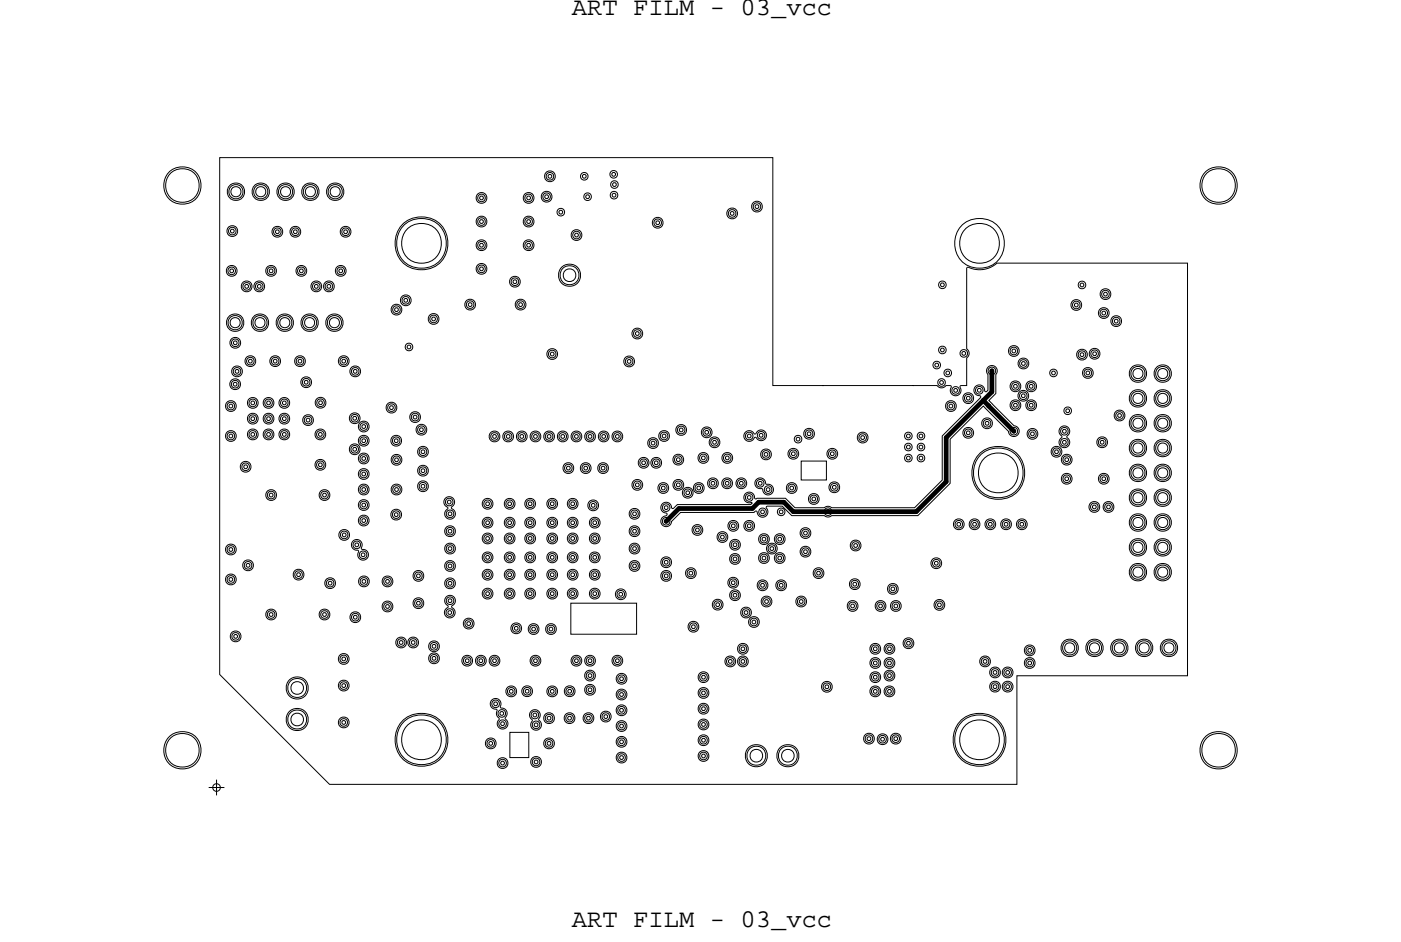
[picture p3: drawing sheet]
<svg xmlns="http://www.w3.org/2000/svg" width="113mm" height="76mm" viewBox="0 0 113 76" stroke-linecap="round" stroke-linejoin="round" font-family="sans-serif">
<defs><g id="words">
<g font-size="2.1">
<text x="46.1" y="1.2">ART FILM - 03_vcc</text>
<text x="46.1" y="74.7">ART FILM - 03_vcc</text>
</g>
</g></defs>
<!-- layer: Nets -->
<g fill="none" stroke="#000" stroke-width=".08">
<path d="M17.7 12.7h44.6v18.4h13.2l.4 .1 .3-.1h.4h.1l-.1 .4 .1 .2 .3 .2 .2-.1 .2-.2v-.5h.5v-2.3l.2-.3v-.2l-.2-.2v-6.5l.1-.1a2.16 2.16 0 0 0 2.3-.3h15.4v33.2h-13.8v8.8h-55.3l-8.9-8.9zM18.5 18.4l.2-.1 .2 .1 .1 .2-.1 .2-.2 .1-.2-.1-.1-.2zM18.6 18.5h.1h.2v.2l-.2 .1-.1-.1zM22.1 18.5l.3-.1 .2 .1 .1 .2-.1 .2-.2 .1-.3-.1-.1-.2zM22.2 18.6l.2-.1 .1 .1v.1l-.1 .1-.2-.1zM23.6 18.5l.2-.1 .2 .1 .1 .2-.1 .2-.2 .1-.2-.1-.1-.2zM23.7 18.6l.1-.1 .1 .1v.1l-.1 .1-.1-.1zM27.6 18.5l.3-.1 .2 .1 .1 .2-.1 .2-.2 .1-.3-.1-.1-.2zM27.7 18.6l.2-.1 .1 .1v.1l-.1 .1-.2-.1zM38.6 15.7l.2-.1 .2 .1 .1 .2-.1 .3-.2 .1-.2-.1-.1-.3zM38.6 19.5h.2h.2l.1 .3-.1 .2-.2 .1-.2-.1-.1-.2zM38.6 17.6l.2-.1 .2 .1 .1 .3-.1 .2-.2 .1-.2-.1-.1-.2z"/>
<path d="M38.7 15.9l.1-.1 .1 .1v.1l-.1 .1-.1-.1zM38.7 19.7l.1-.1 .1 .1v.1l-.1 .1-.1-.1zM38.7 17.8l.1-.1 .1 .1v.1l-.1 .1-.1-.1zM42.4 17.6l.2-.1 .2 .1 .1 .3-.1 .2-.2 .1-.2-.1-.1-.2zM42.4 15.7l.2-.1 .2 .1 .1 .2-.1 .3-.2 .1-.2-.1-.1-.3zM42.4 19.5h.2h.2l.1 .3-.1 .2-.2 .1-.2-.1-.1-.2zM42.5 17.8l.1-.1 .1 .1v.1l-.1 .1-.1-.1zM42.5 15.9l.1-.1 .1 .1v.1l-.1 .1-.1-.1zM42.5 19.7l.1-.1 .1 .1v.1l-.1 .1-.1-.1zM43.8 15.6l.3-.1 .2 .1 .1 .2-.1 .3-.2 .1-.3-.1-.1-.3zM43.9 15.8l.2-.1 .1 .1v.1l-.1 .1-.2-.1zM44.1 14l.2-.1 .2 .1 .1 .2-.1 .2-.2 .1-.2-.1-.1-.2z"/>
<path d="M44.2 14.1h.1h.2v.2l-.2 .1-.1-.1zM45 16.9l.2-.1 .2 .1 .1 .2-.1 .2-.2 .1-.2-.1-.1-.2zM45.1 17l.1-.1 .1 .1v.2h-.1h-.1zM46.2 18.7l.3-.1 .2 .1 .1 .2-.1 .2-.2 .1-.3-.1v-.2zM46.3 18.9l.2-.1 .1 .1v.1l-.1 .1-.2-.1zM46.9 14l.2-.1 .2 .1 .1 .2-.1 .2-.2 .1-.2-.1-.1-.2zM47 14.1h.1h.1v.2l-.1 .1-.1-.1zM47.1 15.6l.3-.1 .2 .1 .1 .2-.1 .3-.2 .1-.3-.1-.1-.3zM47.2 15.8l.2-.1 .1 .1v.1l-.1 .1-.2-.1zM49.2 13.8l.3-.1 .2 .1 .1 .2-.1 .3-.2 .1-.3-.1-.1-.3zM49.3 15.5l.2-.1 .2 .1 .1 .2-.1 .2-.2 .1-.2-.1-.1-.2zM49.3 14.7l.2-.1 .2 .1 .1 .2-.1 .2-.2 .1-.2-.1-.1-.2z"/>
<path d="M49.3 14l.2-.1 .1 .1v.1l-.1 .1-.2-.1zM49.3 15.7l.2-.1 .1 .1v.1l-.1 .1-.2-.1zM49.4 14.8l.1-.1 .2 .1v.1l-.2 .1-.1-.1zM52.8 17.7l.2-.1 .2 .1 .1 .2-.1 .3-.2 .1-.2-.1-.1-.3zM52.9 17.9l.1-.1 .1 .1v.1l-.1 .1-.1-.1zM58.8 17l.2-.1 .2 .1 .1 .2-.1 .2-.2 .1-.2-.1-.1-.2zM58.9 17.1l.1-.1 .1 .1v.2h-.1h-.1zM60.8 16.4l.2-.1 .2 .1 .1 .2-.1 .3-.2 .1-.2-.1-.1-.3zM60.9 16.6l.1-.1 .1 .1v.1l-.1 .1-.1-.1zM18.4 32.5l.2-.1 .2 .1 .1 .2-.1 .2-.2 .1-.2-.1-.1-.2zM18.4 34.9l.2-.1 .2 .1 .1 .2-.1 .2-.2 .1-.2-.1-.1-.2zM18.4 21.6l.3-.1 .2 .1 .1 .2-.1 .2-.2 .1-.3-.1v-.2z"/>
<path d="M18.5 32.6h.1h.1v.2l-.1 .1-.1-.1zM18.5 35.1l.1-.1 .1 .1v.1l-.1 .1-.1-.1zM18.5 21.7h.2h.1v.2l-.1 .1-.2-.1zM18.7 30.7h.3h.2l.1 .3-.1 .2-.2 .1-.3-.1-.1-.2zM18.7 27.4l.3-.1 .2 .1 .1 .2-.1 .2-.2 .1-.3-.1v-.2zM18.8 30.9l.2-.1 .1 .1v.1l-.1 .1-.2-.1zM18.8 27.5h.2h.1v.2l-.1 .1-.2-.1zM18.9 29.7l.2-.1 .2 .1 .1 .2-.1 .2-.2 .1-.2-.1-.1-.2zM19 29.8h.1h.1v.2l-.1 .1-.1-.1zM19.6 37.4l.2-.1 .2 .1 .1 .2-.1 .2-.2 .1-.2-.1-.1-.2zM19.6 22.9l.3-.1 .2 .1 .1 .2-.1 .2-.2 .1-.3-.1v-.2zM19.7 37.5h.1h.1v.2l-.1 .1-.1-.1z"/>
<path d="M19.7 23l.2-.1 .1 .1v.1l-.1 .1-.2-.1zM19.9 28.9l.3-.1 .2 .1 .1 .2-.1 .2-.2 .1-.3-.1v-.2zM20 29l.2-.1 .1 .1v.2h-.1h-.2zM20.1 32.3l.3-.1 .2 .1 .1 .2-.1 .2-.2 .1-.3-.1v-.2zM20.1 34.8l.3-.1 .2 .1 .1 .2-.1 .2-.2 .1-.3-.1v-.2zM20.1 33.5l.3-.1 .2 .1 .1 .2-.1 .2-.2 .1-.3-.1v-.2zM20.2 32.4l.2-.1 .1 .1v.1l-.1 .1-.2-.1zM20.2 34.9l.2-.1 .1 .1v.2l-.1 .1-.2-.1zM20.2 33.7l.2-.1 .1 .1v.1l-.1 .1-.2-.1zM20.7 22.9l.2-.1 .2 .1 .1 .2-.1 .2-.2 .1-.2-.1-.1-.2zM20.8 23l.1-.1 .1 .1v.1l-.1 .1-.1-.1zM21.4 32.3l.2-.1 .3 .1v.2v.2l-.3 .1-.2-.1-.1-.2z"/>
<path d="M21.4 34.8l.2-.1 .3 .1v.2v.2l-.3 .1-.2-.1-.1-.2zM21.4 33.5l.2-.1 .3 .1v.2v.2l-.3 .1-.2-.1-.1-.2zM21.5 32.4l.1-.1 .2 .1v.1l-.2 .1-.1-.1zM21.5 34.9l.1-.1 .2 .1v.2l-.2 .1-.1-.1zM21.5 33.7l.1-.1 .2 .1v.1l-.2 .1-.1-.1zM21.6 21.6l.2-.1 .3 .1 .1 .2-.1 .2-.3 .1-.2-.1-.1-.2zM21.6 39.7l.3-.1 .2 .1 .1 .2-.1 .2-.2 .1-.3-.1-.1-.2zM21.7 21.7h.1h.2v.2l-.2 .1-.1-.1zM21.7 39.8l.2-.1 .1 .1v.2h-.1h-.2zM21.9 28.9l.3-.1 .2 .1 .1 .2-.1 .2-.2 .1-.3-.1v-.2zM22 29l.2-.1 .1 .1v.2h-.1h-.2zM22.7 32.3l.2-.1 .2 .1 .1 .2-.1 .2-.2 .1-.2-.1-.1-.2z"/>
<path d="M22.7 34.8l.2-.1 .2 .1 .1 .2-.1 .2-.2 .1-.2-.1-.1-.2zM22.7 33.5l.2-.1 .2 .1 .1 .2-.1 .2-.2 .1-.2-.1-.1-.2zM22.8 32.4l.1-.1 .1 .1v.1l-.1 .1-.1-.1zM22.8 34.9l.1-.1 .1 .1v.2l-.1 .1-.1-.1zM22.8 33.7l.1-.1 .1 .1v.1l-.1 .1-.1-.1zM23.9 28.9l.3-.1 .2 .1 .1 .2-.1 .2-.2 .1-.3-.1v-.2zM24 29l.2-.1 .1 .1v.2h-.1h-.2zM24.1 21.6l.2-.1 .2 .1 .1 .2-.1 .2-.2 .1-.2-.1-.1-.2zM24.1 21.7h.2h.1v.2l-.1 .1-.2-.1zM24.4 30.6l.3-.1 .2 .1 .1 .2-.1 .2-.2 .1-.3-.1v-.2zM24.5 30.7l.2-.1 .1 .1v.2h-.1h-.2zM24.6 33.6l.2-.1 .3 .1v.2v.3l-.3 .1-.2-.1-.1-.3z"/>
<path d="M24.7 33.8l.1-.1 .2 .1v.1l-.2 .1-.1-.1zM25.3 22.9l.2-.1 .2 .1 .1 .2-.1 .2-.2 .1-.2-.1-.1-.2zM25.4 23l.1-.1 .1 .1v.1l-.1 .1-.1-.1zM25.6 34.8l.2-.1 .2 .1 .1 .2-.1 .2-.2 .1-.2-.1-.1-.2zM25.6 37.2l.2-.1 .2 .1 .1 .2-.1 .3-.2 .1-.2-.1-.1-.3zM25.6 32.2l.2-.1 .3 .1v.2v.3l-.3 .1-.2-.1-.1-.3zM25.7 34.9l.1-.1 .2 .1v.2l-.2 .1-.1-.1zM25.7 37.4l.1-.1 .2 .1v.1l-.2 .1-.1-.1zM25.7 32.4l.1-.1 .2 .1v.1l-.2 .1-.1-.1zM25.9 39.7l.3-.1 .2 .1 .1 .2-.1 .2-.2 .1-.3-.1-.1-.2zM26 39.8l.2-.1 .1 .1v.2h-.1h-.2zM26.3 22.9l.2-.1 .2 .1 .1 .2-.1 .2-.2 .1-.2-.1-.1-.2z"/>
<path d="M26.4 23l.1-.1 .1 .1v.1l-.1 .1-.1-.1zM27.2 21.6l.3-.1 .2 .1 .1 .2-.1 .2-.2 .1-.3-.1v-.2zM27.3 21.7h.2h.1v.2l-.1 .1-.2-.1zM27.5 28.9l.2-.1 .2 .1 .1 .2-.1 .2-.2 .1-.2-.1-.1-.2zM27.6 29l.1-.1 .1 .1v.2h-.1h-.1zM28.4 36l.2-.1 .2 .1 .1 .2-.1 .2-.2 .1-.2-.1-.1-.2zM28.4 33.5l.2-.1 .2 .1 .1 .2-.1 .2-.2 .1-.2-.1-.1-.2zM28.4 29.7l.2-.1 .3 .1v.2v.2l-.3 .1-.2-.1-.1-.2zM28.5 36.1l.1-.1 .1 .1v.2h-.1h-.1zM28.5 33.6l.1-.1 .1 .1v.2h-.1h-.1zM28.5 29.8h.1h.2v.2l-.2 .1-.1-.1zM29.1 35.3l.2-.1 .2 .1 .1 .2-.1 .2-.2 .1-.2-.1-.1-.2z"/>
<path d="M29.1 36.7l.2-.1 .2 .1 .1 .2-.1 .2-.2 .1-.2-.1-.1-.2zM29.1 39.2l.2-.1 .2 .1 .1 .2-.1 .2-.2 .1-.2-.1-.1-.2zM29.1 38l.2-.1 .2 .1 .1 .2-.1 .2-.2 .1-.2-.1-.1-.2zM29.1 34.2l.2-.1 .2 .1 .1 .2-.1 .2-.2 .1-.2-.1-.1-.2zM29.2 35.4h.1h.1v.2l-.1 .1-.1-.1zM29.2 36.9l.1-.1 .1 .1v.1l-.1 .1-.1-.1zM29.2 39.4l.1-.1 .1 .1v.1l-.1 .1-.1-.1zM29.2 38.1l.1-.1 .1 .1v.2h-.1h-.1zM29.2 34.3l.1-.1 .1 .1v.1l-.1 .1-.1-.1zM31.3 32.6l.2-.1 .3 .1 .1 .2-.1 .3h-.3h-.2l-.1-.3zM31.4 32.8l.1-.1 .2 .1v.1l-.2 .1-.1-.1zM31.7 35.3l.2-.1 .3 .1v.2v.2l-.3 .1-.2-.1-.1-.2z"/>
<path d="M31.7 24.7l.3-.1 .2 .1 .1 .2-.1 .3-.2 .1-.3-.1-.1-.3zM31.7 39.2l.3-.1 .2 .1 .1 .2-.1 .2-.2 .1-.3-.1-.1-.2zM31.7 36.8l.3-.1 .2 .1 .1 .2-.1 .3h-.2h-.3l-.1-.3zM31.8 35.4h.1h.2v.2l-.2 .1-.1-.1zM31.8 24.9l.2-.1 .1 .1v.1l-.1 .1-.2-.1zM31.8 39.4l.2-.1 .1 .1v.1l-.1 .1-.2-.1zM31.8 37l.2-.1 .1 .1v.1l-.1 .1-.2-.1zM32.5 24l.2-.1 .2 .1 .1 .2-.1 .2-.2 .1-.2-.1-.1-.2zM32.6 24.1l.1-.1 .1 .1v.2h-.1h-.1zM32.7 27.7l.3-.1 .2 .1 .1 .3-.1 .2-.2 .1-.3-.1v-.2zM32.8 27.9l.2-.1 .1 .1v.1l-.1 .1-.2-.1zM33.2 33.4l.3-.1 .2 .1 .1 .2-.1 .2-.2 .1-.3-.1-.1-.2z"/>
<path d="M33.3 33.5h.2h.1v.2l-.1 .1-.2-.1zM33.7 34.4l.3-.1 .2 .1 .1 .2-.1 .2-.2 .1-.3-.1v-.2zM33.8 34.5h.2h.1v.2l-.1 .1-.2-.1zM33.9 36.2l.2-.1 .2 .1 .1 .2-.1 .2-.2 .1-.2-.1-.1-.2zM33.9 37.7l.2-.1 .2 .1 .1 .2-.1 .2-.2 .1-.2-.1-.1-.2zM33.9 39l.2-.1 .2 .1 .1 .2-.1 .2-.2 .1-.2-.1-.1-.2zM34 36.3l.1-.1 .1 .1v.2h-.1h-.1zM34 37.8h.1h.1v.2l-.1 .1-.1-.1zM34 39.1l.1-.1 .1 .1v.1l-.1 .1-.1-.1zM34.7 25.5l.2-.1 .3 .1v.2v.2l-.3 .1-.2-.1-.1-.2zM34.8 25.6l.1-.1 .2 .1v.2h-.2h-.1zM37.7 24.3l.2-.1 .2 .1 .1 .2-.1 .3h-.2h-.2l-.1-.3z"/>
<path d="M37.8 24.5l.1-.1 .1 .1v.1l-.1 .1-.1-.1zM38.6 21.5l.2-.1 .2 .1 .1 .2-.1 .2-.2 .1-.2-.1-.1-.2zM38.7 21.6l.1-.1 .1 .1v.1l-.1 .1-.1-.1zM39.6 35l.3-.1 .2 .1 .1 .2-.1 .2-.2 .1-.3-.1-.1-.2zM39.7 35.1l.2-.1 .1 .1v.1l-.1 .1-.2-.1zM40.7 35l.3-.1 .2 .1 .1 .2-.1 .2-.2 .1-.3-.1-.1-.2zM40.8 35.1l.2-.1 .1 .1v.1l-.1 .1-.2-.1zM41.3 22.5l.2-.1 .2 .1 .1 .2-.1 .2-.2 .1-.2-.1-.1-.2zM41.4 22.6l.1-.1 .1 .1v.2h-.1h-.1zM41.7 24.3l.3-.1 .2 .1 .1 .2-.1 .3h-.2h-.3l-.1-.3zM41.8 24.5l.2-.1 .1 .1v.1l-.1 .1-.2-.1zM41.8 35l.3-.1 .2 .1 .1 .2-.1 .2-.2 .1-.3-.1-.1-.2z"/>
<path d="M41.9 35.1l.2-.1 .1 .1v.1l-.1 .1-.2-.1zM42.9 35l.3-.1 .2 .1 .1 .2-.1 .2-.2 .1-.3-.1-.1-.2zM43 35.1l.2-.1 .1 .1v.1l-.1 .1-.2-.1zM44 35l.3-.1 .2 .1 .1 .2-.1 .2-.2 .1-.3-.1-.1-.2zM44.1 35.1l.2-.1 .1 .1v.1l-.1 .1-.2-.1zM44.3 28.3l.2-.1 .2 .1 .1 .2-.1 .2-.2 .1-.2-.1-.1-.2zM44.4 28.5l.1-.1 .1 .1v.1l-.1 .1-.1-.1zM45.1 35l.3-.1 .2 .1 .1 .2-.1 .2-.2 .1-.3-.1-.1-.2zM45.2 35.1l.2-.1 .1 .1v.1l-.1 .1-.2-.1zM45.6 37.5l.2-.1 .2 .1 .1 .2-.1 .2-.2 .1-.2-.1-.1-.2zM45.7 37.6h.1h.1v.2l-.1 .1-.1-.1zM46.2 35l.3-.1 .2 .1 .1 .2-.1 .2-.2 .1-.3-.1-.1-.2z"/>
<path d="M46.3 35.1l.2-.1 .1 .1v.1l-.1 .1-.2-.1zM47 37.5l.2-.1 .2 .1 .1 .2-.1 .2-.2 .1-.2-.1-.1-.2zM47.1 37.6h.1h.1v.2l-.1 .1-.1-.1zM47.3 35l.3-.1 .2 .1 .1 .2-.1 .2-.2 .1-.3-.1-.1-.2zM47.4 35.1l.2-.1 .1 .1v.1l-.1 .1-.2-.1zM48.4 37.5l.2-.1 .2 .1 .1 .2-.1 .2-.2 .1-.2-.1-.1-.2zM48.4 35l.3-.1 .2 .1 .1 .2-.1 .2-.2 .1-.3-.1-.1-.2zM48.5 37.6h.1h.1v.2l-.1 .1-.1-.1zM48.5 35.1l.2-.1 .1 .1v.1l-.1 .1-.2-.1zM49.5 35l.3-.1 .2 .1 .1 .2-.1 .2-.2 .1-.3-.1-.1-.2zM49.6 35.1l.2-.1 .1 .1v.1l-.1 .1-.2-.1zM50.5 28.9l.2-.1 .2 .1 .1 .2-.1 .2-.2 .1-.2-.1-.1-.2z"/>
<path d="M50.6 29h.1h.1v.2l-.1 .1-.1-.1zM51.1 26.7l.3-.1 .2 .1 .1 .2-.1 .2-.2 .1-.3-.1v-.2zM51.1 38.9l.3-.1 .2 .1 .1 .2-.1 .2-.2 .1-.3-.1v-.2zM51.2 26.8l.2-.1 .1 .1v.1l-.1 .1-.2-.1zM51.2 39l.2-.1 .1 .1v.1l-.1 .1-.2-.1zM51.6 37.1l.3-.1 .2 .1 .1 .2-.1 .2-.2 .1-.3-.1v-.2zM51.7 37.2l.2-.1 .1 .1v.2h-.1h-.2zM52.4 35.5l.2-.1 .3 .1v.2v.2l-.3 .1-.2-.1-.1-.2zM52.5 35.6l.1-.1 .2 .1v.2h-.2h-.1zM52.7 37.1l.2-.1 .2 .1 .1 .2-.1 .2-.2 .1-.2-.1-.1-.2zM52.7 37.2l.2-.1 .1 .1v.2h-.1h-.2zM53.2 39.1l.3-.1 .2 .1 .1 .2-.1 .2-.2 .1-.3-.1-.1-.2z"/>
<path d="M53.3 34.9l.2-.1 .2 .1 .1 .2-.1 .2-.2 .1-.2-.1-.1-.2zM53.3 39.2h.2h.1v.2l-.1 .1-.2-.1zM53.4 35.1l.1-.1 .2 .1v.1l-.2 .1-.1-.1zM54.4 36.8l.3-.1 .2 .1 .1 .2-.1 .2-.2 .1-.3-.1v-.2zM54.4 38.9l.3-.1 .2 .1 .1 .2-.1 .2-.2 .1-.3-.1v-.2zM54.5 37l.2-.1 .1 .1v.1l-.1 .1-.2-.1zM54.5 39l.2-.1 .1 .1v.1l-.1 .1-.2-.1zM54.7 34.4l.2-.1 .2 .1 .1 .2-.1 .2-.2 .1-.2-.1-.1-.2zM54.8 34.6l.1-.1 .1 .1v.1l-.1 .1-.1-.1zM55.2 39.5l.2-.1 .3 .1v.2v.2l-.3 .1-.2-.1-.1-.2zM55.3 39.6l.1-.1 .2 .1v.2l-.2 .1-.1-.1zM56.1 39.1l.2-.1 .2 .1 .1 .2-.1 .2-.2 .1-.2-.1-.1-.2z"/>
<path d="M56.2 39.2h.1h.1v.2l-.1 .1-.1-.1zM56.5 36.7l.2-.1 .2 .1 .1 .2-.1 .2-.2 .1-.2-.1-.1-.2zM56.5 36.8l.2-.1 .1 .1v.2h-.1h-.2zM56.7 34.6l.3-.1 .2 .1 .1 .2-.1 .2-.2 .1-.3-.1-.1-.2zM56.8 34.8l.2-.1 .1 .1v.1l-.1 .1-.2-.1zM57.2 38.7l.3-.1 .2 .1 .1 .2-.1 .2-.2 .1-.3-.1v-.2zM57.3 38.9l.2-.1 .1 .1v.1l-.1 .1-.2-.1zM57.4 35.4l.2-.1 .2 .1 .1 .2-.1 .2-.2 .1-.2-.1-.1-.2zM57.4 35.6l.2-.1 .1 .1v.1l-.1 .1-.2-.1zM58.4 38.7l.2-.1 .2 .1 .1 .2-.1 .2-.2 .1-.2-.1-.1-.2zM58.4 36.7l.2-.1 .2 .1 .1 .2-.1 .2-.2 .1-.2-.1-.1-.2zM58.5 38.9l.1-.1 .1 .1v.1l-.1 .1-.1-.1z"/>
<path d="M58.5 36.8l.1-.1 .1 .1v.2h-.1h-.1zM59.5 38.7l.2-.1 .3 .1v.2v.2l-.3 .1-.2-.1-.1-.2zM59.6 38.9l.1-.1 .2 .1v.1l-.2 .1-.1-.1zM60.1 34.8l.4-.1 .4 .3 .2-.3 .3-.1 .3 .2 .1 .3-.1 .3-.2 .1h-.3l-.3-.3-.3 .3h-.3l-.3-.2v-.3zM60.1 34.9l.3-.1 .2 .1 .1 .2-.1 .2-.2 .1-.3-.1v-.2zM60.1 39.9l.3-.1 .2 .1 .1 .2-.1 .2-.2 .1-.3-.1v-.2zM60.2 35.1l.2-.1 .1 .1v.1l-.1 .1-.2-.1zM61 38.6l.2-.1h.2l.2 .2 .1 .3 .5 .1 .1 .3-.1 .3-.2 .2-.3-.1-.2-.1-.1-.3-.4-.1-.2-.4zM61 38.7l.3-.1 .2 .1 .1 .2-.1 .2-.2 .1-.3-.1v-.2zM61.1 34.9l.2-.1 .3 .1v.2v.2l-.3 .1-.2-.1-.1-.2zM61.1 38.9l.2-.1 .1 .1v.1l-.1 .1-.2-.1zM61.2 35l.1-.1 .2 .1v.1l-.2 .1-.1-.1z"/>
<path d="M61.5 36.4l.2-.1 .3 .1v.2v.2l-.3 .1-.2-.1-.1-.2zM61.6 36.5h.1h.2v.2l-.2 .1-.1-.1zM61.7 39.2l.2-.1 .2 .1 .1 .2-.1 .3-.2 .1-.2-.1-.1-.3zM61.8 39.4l.1-.1 .1 .1v.1l-.1 .1-.1-.1zM63.6 39.1l.2-.1 .2 .1 .1 .2-.1 .2-.2 .1-.2-.1-.1-.2zM63.7 39.2h.1h.1v.2l-.1 .1-.1-.1zM63.7 36.4l.2-.1 .3 .1v.2v.2l-.3 .1-.2-.1-.1-.2zM63.8 36.5l.1-.1 .2 .1v.1l-.2 .1-.1-.1zM64.1 35.2l.2-.1 .2 .1 .1 .2-.1 .2-.2 .1-.2-.1-.1-.2zM64.2 35.3l.1-.1 .1 .1v.2h-.1h-.1zM64.6 37.1h2v1.6h-2zM65 34.7l.2-.1 .2 .1 .1 .2-.1 .3-.2 .1-.2-.1-.1-.3z"/>
<path d="M65.1 34.9l.1-.1 .1 .1v.1l-.1 .1-.1-.1zM65.4 40l.2-.1 .2 .1 .1 .2-.1 .2-.2 .1-.2-.1-.1-.2zM66.8 36.4l.3-.1 .2 .1 .1 .2-.1 .2-.2 .1-.3-.1v-.2zM66.9 36.5l.2-.1 .1 .1v.1l-.1 .1-.2-.1zM67 39.1l.2-.1 .3 .1v.2v.2l-.3 .1-.2-.1-.1-.2zM67.1 39.2l.1-.1 .2 .1v.1l-.2 .1-.1-.1zM69.3 35l.2-.1 .2 .1 .1 .3-.1 .2-.2 .1-.2-.1-.1-.2zM69.4 35.2l.1-.1 .2 .1v.1l-.2 .1-.1-.1zM73 36.7l.2-.1 .2 .1 .1 .2-.1 .2-.2 .1-.2-.1-.1-.2zM73 35.8l.2-.1 .2 .1 .1 .2-.1 .2-.2 .1-.2-.1-.1-.2zM73 34.9l.2-.1 .2 .1 .1 .2-.1 .2-.2 .1-.2-.1-.1-.2zM73.1 36.8h.1h.1v.2l-.1 .1-.1-.1z"/>
<path d="M73.1 35.9h.1h.1v.2l-.1 .1-.1-.1zM73.1 35.1l.1-.1 .1 .1v.1l-.1 .1-.1-.1zM74 36.7l.2-.1 .2 .1 .1 .2-.1 .2-.2 .1-.2-.1-.1-.2zM74 35.8l.2-.1 .2 .1 .1 .2-.1 .2-.2 .1-.2-.1-.1-.2zM74 34.9l.2-.1 .2 .1 .1 .2-.1 .2-.2 .1-.2-.1-.1-.2zM74.1 36.8h.1h.2v.2l-.2 .1-.1-.1zM74.1 35.9h.1h.2v.2l-.2 .1-.1-.1zM74.1 35.1l.1-.1 .2 .1v.1l-.2 .1-.1-.1zM75.3 29.2l.2-.1 .2 .1 .1 .2-.1 .2-.2 .1-.2-.1-.1-.2zM75.4 29.3h.1h.1v.2l-.1 .1-.1-.1zM75.6 30.6l.3-.1 .2 .1 .1 .2-.1 .2-.2 .1-.3-.1v-.2zM75.7 22.7l.2-.1 .3 .1 .1 .2-.1 .3-.3 .1-.2-.1-.1-.3z"/>
<path d="M75.7 28l.2-.1 .3 .1 .1 .2-.1 .2-.3 .1-.2-.1-.1-.2zM75.7 30.7h.2h.1v.2l-.1 .1-.2-.1zM75.8 22.9l.1-.1 .2 .1v.1l-.2 .1-.1-.1zM75.8 28.1l.1-.1 .2 .1v.2h-.2h-.1zM76.2 29.8l.2-.1 .2 .1 .1 .2-.1 .3-.2 .1-.2-.1-.1-.3zM76.2 30l.2-.1 .1 .1v.1l-.1 .1-.2-.1zM76.4 32.5l.2-.1 .3 .1v.2v.2l-.3 .1-.2-.1-.1-.2zM76.5 32.6h.1h.2v.2l-.2 .1-.1-.1zM76.8 31.2l.2-.1 .2 .1 .1 .3-.1 .2-.2 .1-.2-.1-.1-.2zM76.9 31.4l.1-.1 .1 .1v.1l-.1 .1-.1-.1zM77.4 28.3l.3-.1 .2 .1 .1 .2-.1 .2-.2 .1-.3-.1v-.2zM77.5 28.4l.2-.1 .1 .1v.1l-.1 .1-.2-.1z"/>
<path d="M77.8 34.7l.2-.1 .3 .1v.2v.2l-.3 .1-.2-.1-.1-.2zM77.8 31.9l.2-.1 .3 .1v.2v.2l-.3 .1-.2-.1-.1-.2zM77.9 34.8l.1-.1 .2 .1v.1l-.2 .1-.1-.1zM77.9 32l.1-.1 .2 .1v.2h-.2h-.1zM78.7 31.2l.2-.1 .2 .1 .1 .2-.1 .3h-.2h-.2l-.1-.3zM78.8 31.4l.1-.1 .2 .1v.1l-.2 .1-.1-.1zM79.3 33.9l.2-.1 .3 .1 .1 .2-.1 .2-.3 .1-.2-.1-.1-.2zM79.4 34h.1h.2v.2l-.2 .1-.1-.1zM79.7 29.7l.2-.1 .3 .1v.2v.2l-.3 .1-.2-.1-.1-.2zM79.8 29.8l.1-.1 .2 .1v.2h-.2h-.1zM81.5 34.5l.2-.1 .2 .1 .1 .2-.1 .2-.2 .1-.2-.1-.1-.2zM81.5 28.1l.2-.1 .2 .1 .1 .2-.1 .2-.2 .1-.2-.1-.1-.2z"/>
<path d="M81.6 34.7l.1-.1 .1 .1v.1l-.1 .1-.1-.1zM81.6 28.2l.1-.1 .1 .1v.2h-.1h-.1zM81.6 30.9l.2-.1 .3 .1v.2v.2l-.3 .1-.2-.1-.1-.2zM81.6 32.4l.2-.1 .3 .1v.2v.3l-.3 .1-.2-.1-.1-.3zM81.7 31.1l.1-.1 .2 .1v.1l-.2 .1-.1-.1zM81.7 32.6l.1-.1 .2 .1v.1l-.2 .1-.1-.1zM82.2 31.7l.3-.1 .2 .1 .1 .2-.1 .2-.2 .1-.3-.1v-.2zM82.2 29.1l.3-.1 .2 .1 .1 .2-.1 .2-.2 .1-.3-.1v-.2zM82.3 31.8l.2-.1 .1 .1v.2h-.1h-.2zM82.3 29.2l.2-.1 .1 .1v.2h-.1h-.2zM82.9 30.9l.2-.1 .2 .1 .1 .2-.1 .2-.2 .1-.2-.1-.1-.2zM82.9 32.4l.2-.1 .2 .1 .1 .2-.1 .3-.2 .1-.2-.1-.1-.3z"/>
<path d="M83 31.1l.1-.1 .1 .1v.1l-.1 .1-.1-.1zM83 32.6l.1-.1 .1 .1v.1l-.1 .1-.1-.1zM83 34.7h.2h.2l.1 .3-.1 .2-.2 .1-.2-.1-.1-.2zM83.1 34.9l.1-.1 .1 .1v.1l-.1 .1-.1-.1zM84.7 29.8l.2-.1 .2 .1 .1 .2-.1 .3-.2 .1-.2-.1-.1-.3zM84.8 30l.1-.1 .1 .1v.1l-.1 .1-.1-.1zM84.9 36.2l.2-.1 .3 .1v.2v.2l-.3 .1-.2-.1-.1-.2zM85 36.3l.1-.1 .2 .1v.2h-.2h-.1zM85.5 34.4l.4-.1 .3 .3v.3l-.2 .3 .2 .3v.2l-.1 .2-.2 .2-.3-.1-.2-.3v-.2l.2-.3-.3-.4zM85.5 35.4l.3-.1 .2 .1 .1 .2-.1 .2-.2 .1-.3-.1v-.2zM85.5 34.5l.3-.1 .2 .1 .1 .2-.1 .3-.2 .1-.3-.1v-.3zM85.6 35.6l.2-.1 .1 .1v.1l-.1 .1-.2-.1z"/>
<path d="M85.6 34.7l.2-.1 .1 .1v.1l-.1 .1-.2-.1zM85.7 38.4l.3-.1 .2 .1 .1 .2-.1 .2-.2 .1-.3-.1v-.2zM85.7 36.8l.3-.1 .2 .1 .1 .2-.1 .2-.2 .1-.3-.1v-.2zM85.8 32.9l.2-.1 .3 .1v.2v.2l-.3 .1-.2-.1-.1-.2zM85.8 38.5l.2-.1 .1 .1v.1l-.1 .1-.2-.1zM85.8 37l.2-.1 .1 .1v.1l-.1 .1-.2-.1zM85.9 33l.1-.1 .2 .1v.2h-.2h-.1zM86.5 24.4l.2-.1 .3 .1v.2v.2l-.3 .1-.2-.1-.1-.2zM86.6 24.5l.1-.1 .2 .1v.1l-.2 .1-.1-.1zM87 22.7h.2h.2l.1 .3-.1 .2-.2 .1-.2-.1-.1-.2zM87 28.4l.2-.1 .2 .1 .1 .2-.1 .2-.2 .1-.2-.1-.1-.2zM87.1 22.9l.1-.1 .1 .1v.1l-.1 .1-.1-.1z"/>
<path d="M87.1 28.5l.1-.1 .1 .1v.1l-.1 .1-.1-.1zM87.4 29.8l.3-.1 .2 .1 .1 .2-.1 .3-.2 .1-.3-.1v-.3zM87.5 30l.2-.1 .1 .1v.1l-.1 .1-.2-.1zM88 28.3l.2-.1 .2 .1 .1 .2-.1 .2-.2 .1-.2-.1-.1-.2zM88.1 28.4l.1-.1 .1 .1v.2l-.1 .1-.1-.1zM88.6 35.4l.2-.1 .2 .1 .1 .2-.1 .2-.2 .1-.2-.1-.1-.2zM88.7 35.6l.1-.1 .2 .1v.1l-.2 .1-.1-.1zM88.7 25l.3-.1 .2 .1 .1 .2-.1 .2-.2 .1-.3-.1-.1-.2zM88.7 38.4l.3-.1 .2 .1 .1 .2-.1 .2-.2 .1-.3-.1-.1-.2zM88.8 25.1h.2h.1v.2l-.1 .1-.2-.1zM88.8 38.5l.2-.1 .1 .1v.1l-.1 .1-.2-.1zM88.9 23.5l.2-.1 .2 .1 .1 .2-.1 .2-.2 .1-.2-.1-.1-.2z"/>
<path d="M89 23.6l.1-.1 .1 .1v.2h-.1h-.1zM89.7 25.7l.3-.1 .2 .1 .1 .2-.1 .2-.2 .1-.3-.1-.1-.2zM89.8 25.8l.2-.1 .1 .1v.1l-.1 .1-.2-.1zM90 33.3l.2-.1 .3 .1v.2v.2l-.3 .1-.2-.1-.1-.2zM90.1 33.4l.1-.1 .2 .1v.1l-.2 .1-.1-.1zM18.4 44.1l.2-.1 .2 .1 .1 .2-.1 .2-.2 .1-.2-.1-.1-.2zM18.4 46.5l.2-.1 .2 .1 .1 .2-.1 .2-.2 .1-.2-.1-.1-.2zM18.5 44.2l.1-.1 .1 .1v.1l-.1 .1-.1-.1zM18.5 46.6l.1-.1 .1 .1v.2h-.1h-.1zM18.8 51.1l.2-.1 .2 .1 .1 .2-.1 .2-.2 .1-.2-.1-.1-.2zM18.9 51.2l.1-.1 .1 .1v.1l-.1 .1-.1-.1zM19.8 45.3l.2-.1 .2 .1 .1 .2-.1 .3-.2 .1-.2-.1-.1-.3z"/>
<path d="M19.9 45.5l.1-.1 .1 .1v.1l-.1 .1-.1-.1zM21.6 49.3l.3-.1 .2 .1 .1 .2-.1 .2-.2 .1-.3-.1-.1-.2zM21.7 49.4h.2h.1v.2l-.1 .1-.2-.1zM23.8 46.1l.3-.1 .2 .1 .1 .2-.1 .2-.2 .1-.3-.1v-.2zM23.9 46.2l.2-.1 .1 .1v.2h-.1h-.2zM25.9 49.3l.3-.1 .2 .1 .1 .2-.1 .2-.2 .1-.3-.1-.1-.2zM26 49.4h.2h.1v.2l-.1 .1-.2-.1zM26.4 46.8l.2-.1 .2 .1 .1 .2-.1 .2-.2 .1-.2-.1-.1-.2zM26.5 46.9l.1-.1 .1 .1v.2h-.1h-.1zM27.5 58l.2-.1 .2 .1 .1 .2-.1 .2-.2 .1-.2-.1-.1-.2zM27.5 52.9l.2-.1 .2 .1 .1 .2-.1 .2-.2 .1-.2-.1-.1-.2zM27.5 55l.2-.1 .2 .1 .1 .2-.1 .2-.2 .1-.2-.1-.1-.2z"/>
<path d="M27.5 42.9l.2-.1 .3 .1v.2v.2l-.3 .1-.2-.1-.1-.2zM27.6 58.1h.1h.1v.2l-.1 .1-.1-.1zM27.6 53l.1-.1 .1 .1v.2h-.1h-.1zM27.6 55.2l.1-.1 .1 .1v.1l-.1 .1-.1-.1zM27.6 43l.1-.1 .2 .1v.2l-.2 .1-.1-.1zM28.4 49.5l.2-.1 .3 .1v.2v.2l-.3 .1-.2-.1-.1-.2zM28.4 43.6l.4-.1 .3 .1 .1 .3-.1 .3 .4 .1 .2 .3v.2l-.2 .2-.3 .1-.3-.1-.1-.3 .1-.3-.4-.1-.2-.3v-.2zM28.5 49.7l.1-.1 .2 .1v.1l-.2 .1-.1-.1zM28.5 43.7l.3-.1 .2 .1 .1 .2-.1 .2-.2 .1-.3-.1-.1-.2zM28.6 43.8l.2-.1 .1 .1v.2h-.1h-.2zM29 44.5l.3-.1 .2 .1 .1 .2-.1 .2-.2 .1-.3-.1v-.2zM29.1 41.7l.2-.1 .2 .1 .1 .2-.1 .2-.2 .1-.2-.1-.1-.2z"/>
<path d="M29.1 40.5l.2-.1 .2 .1 .1 .2-.1 .2-.2 .1-.2-.1-.1-.2zM29.1 46.6l.2-.1 .3 .1v.2v.3h-.3h-.2l-.1-.3zM29.1 44.6l.2-.1 .1 .1v.2h-.1h-.2zM29.2 41.9l.1-.1 .1 .1v.1l-.1 .1-.1-.1zM29.2 40.6l.1-.1 .1 .1v.2h-.1h-.1zM29.2 46.8l.1-.1 .2 .1v.1l-.2 .1-.1-.1zM31 48.7l.2-.1 .3 .1v.2v.2l-.3 .1-.2-.1-.1-.2zM31 46.6l.2-.1 .3 .1v.2v.3h-.3h-.2l-.1-.3zM31.1 48.8l.1-.1 .2 .1v.1l-.2 .1-.1-.1zM31.1 46.8l.1-.1 .2 .1v.1l-.2 .1-.1-.1zM31.7 41.3l.2-.1 .3 .1v.2v.2l-.3 .1-.2-.1-.1-.2zM31.8 41.4l.1-.1 .2 .1v.1l-.2 .1-.1-.1z"/>
<path d="M32.1 51.6l.2-.1 .3 .1v.2v.2l-.3 .1-.2-.1-.1-.2zM32.2 51.7l.1-.1 .2 .1v.1l-.2 .1-.1-.1zM33.1 51.6l.2-.1 .2 .1 .1 .2-.1 .2-.2 .1-.2-.1-.1-.2zM33.2 51.7l.1-.1 .1 .1v.1l-.1 .1-.1-.1zM33.5 46.2l.2-.1 .2 .1 .1 .2-.1 .2-.2 .1-.2-.1-.1-.2zM33.5 48.4l.2-.1 .2 .1 .1 .2-.1 .2-.2 .1-.2-.1-.1-.2zM33.6 46.3l.1-.1 .2 .1v.2h-.2h-.1zM33.6 48.5l.1-.1 .2 .1v.2h-.2h-.1zM34.7 52.8l.3-.1 .2 .1 .1 .2-.1 .2-.2 .1-.3-.1v-.2zM34.7 51.9l.3-.1 .2 .1 .1 .2-.1 .2-.2 .1-.3-.1v-.2zM34.8 53l.2-.1 .1 .1v.1l-.1 .1-.2-.1zM34.8 52l.2-.1 .1 .1v.1l-.1 .1-.2-.1z"/>
<path d="M35.9 40.1l.4-.1 .3 .3v.3l-.2 .3 .2 .3 .1 .3-.1 .2-.2 .1h-.3l-.2-.3v-.3l.2-.3-.3-.3zM36 48.1l.4-.1 .2 .1 .1 .2v.3l-.3 .3 .2 .3 .1 .2-.1 .3-.2 .1-.4-.1-.2-.3 .1-.2 .2-.3-.3-.4zM36 40.2l.2-.1 .2 .1 .1 .2-.1 .3-.2 .1-.2-.1-.1-.3zM36 49.1l.2-.1 .3 .1 .1 .3-.1 .2-.3 .1-.2-.1-.1-.2zM36 46.8l.3-.1 .2 .1 .1 .2-.1 .2-.2 .1-.3-.1v-.2zM36 45.4l.3-.1 .2 .1 .1 .2-.1 .2-.2 .1-.3-.1v-.2zM36 41.2l.3-.1 .2 .1 .1 .2-.1 .2-.2 .1-.3-.1v-.2zM36 42.6l.3-.1 .2 .1 .1 .2-.1 .2-.2 .1-.3-.1v-.2zM36 44l.3-.1 .2 .1 .1 .2-.1 .2-.2 .1-.3-.1v-.2zM36 48.2l.3-.1 .2 .1 .1 .2-.1 .2-.2 .1-.3-.1v-.2zM36.1 40.4l.1-.1 .1 .1v.1l-.1 .1-.1-.1zM36.1 49.3l.1-.1 .2 .1v.1l-.2 .1-.1-.1z"/>
<path d="M36.1 46.9l.2-.1 .1 .1v.2h-.1h-.2zM36.1 45.5l.2-.1 .1 .1v.2h-.1h-.2zM36.1 41.3l.2-.1 .1 .1v.2h-.1h-.2zM36.1 42.7l.2-.1 .1 .1v.2h-.1h-.2zM36.1 44.1l.2-.1 .1 .1v.2h-.1h-.2zM36.1 48.3l.2-.1 .1 .1v.2h-.1h-.2zM37.4 53l.3-.1 .2 .1 .1 .2-.1 .2-.2 .1-.3-.1-.1-.2zM37.5 53.2l.2-.1 .1 .1v.1l-.1 .1-.2-.1zM37.5 50l.3-.1 .2 .1 .1 .2-.1 .3h-.2h-.3v-.3zM37.6 50.2l.2-.1 .1 .1v.1l-.1 .1-.2-.1zM38.5 53l.3-.1 .2 .1 .1 .2-.1 .2-.2 .1-.3-.1-.1-.2zM38.6 53.2l.2-.1 .1 .1v.1l-.1 .1-.2-.1z"/>
<path d="M39.1 43.2l.2-.1 .2 .1 .1 .2-.1 .2-.2 .1-.2-.1-.1-.2zM39.1 41.9l.2-.1 .2 .1 .1 .2-.1 .2-.2 .1-.2-.1-.1-.2zM39.1 40.4l.2-.1 .2 .1 .1 .2-.1 .2-.2 .1-.2-.1-.1-.2zM39.1 47.6l.2-.1 .2 .1 .1 .2-.1 .2-.2 .1-.2-.1-.1-.2zM39.1 46.1l.2-.1 .2 .1 .1 .2-.1 .2-.2 .1-.2-.1-.1-.2zM39.1 44.7l.2-.1 .2 .1 .1 .2-.1 .2-.2 .1-.2-.1-.1-.2zM39.2 43.3l.1-.1 .1 .1v.2h-.1h-.1zM39.2 42h.1h.1v.2l-.1 .1-.1-.1zM39.2 40.5l.1-.1 .1 .1v.2h-.1h-.1zM39.2 47.8l.1-.1 .1 .1v.1l-.1 .1-.1-.1zM39.2 46.2h.1h.1v.2l-.1 .1-.1-.1zM39.2 44.8h.1h.1v.2l-.1 .1-.1-.1z"/>
<path d="M39.3 59.7l.2-.1 .3 .1 .1 .2-.1 .2-.3 .1-.2-.1-.1-.2zM39.4 59.8l.1-.1 .2 .1v.2h-.2h-.1zM39.6 53l.3-.1 .2 .1 .1 .2-.1 .2-.2 .1-.3-.1-.1-.2zM39.6 56.4l.3-.1 .3 .1 .2 .2-.1 .4 .4 .1 .1 .2 .1 .3-.2 .3 .2 .2v.2l-.2 .4h-.3l-.3-.2v-.3l.1-.3-.2-.3v-.4l-.3-.1-.2-.2v-.3zM39.7 56.5l.2-.1 .3 .1v.2v.2l-.3 .1-.2-.1-.1-.2zM39.7 53.2l.2-.1 .1 .1v.1l-.1 .1-.2-.1zM39.8 56.6h.1h.2v.2l-.2 .1-.1-.1zM40.2 57.3l.2-.1 .3 .1v.2v.2l-.3 .1-.2-.1-.1-.2zM40.3 58.1l.2-.1 .2 .1 .1 .2-.1 .2-.2 .1-.2-.1-.1-.2zM40.3 57.4l.1-.1 .2 .1v.2h-.2h-.1zM40.4 58.2h.1h.1v.2l-.1 .1-.1-.1zM40.8 43.2l.3-.1 .2 .1 .1 .2-.1 .2-.2 .1-.3-.1v-.2z"/>
<path d="M40.8 41.9l.3-.1 .2 .1 .1 .2-.1 .2-.2 .1-.3-.1v-.2zM40.8 40.4l.3-.1 .2 .1 .1 .2-.1 .2-.2 .1-.3-.1v-.2zM40.8 47.6l.3-.1 .2 .1 .1 .2-.1 .2-.2 .1-.3-.1v-.2zM40.8 46.1l.3-.1 .2 .1 .1 .2-.1 .2-.2 .1-.3-.1v-.2zM40.8 44.7l.3-.1 .2 .1 .1 .2-.1 .2-.2 .1-.3-.1v-.2zM40.9 43.3l.2-.1 .1 .1v.2h-.1h-.2zM40.9 42h.2h.1v.2l-.1 .1-.2-.1zM40.9 40.5l.2-.1 .1 .1v.2h-.1h-.2zM40.9 47.8l.2-.1 .1 .1v.1l-.1 .1-.2-.1zM40.9 46.2h.2h.1v.2l-.1 .1-.2-.1zM40.9 44.8h.2h.1v.2l-.1 .1-.2-.1zM41 55.5l.2-.1 .2 .1 .1 .2-.1 .2-.2 .1-.2-.1-.1-.2z"/>
<path d="M41.1 55.6l.1-.1 .1 .1v.2l-.1 .1-.1-.1zM41.1 59h1.5v2h-1.5zM41.4 50.4l.2-.1 .2 .1 .1 .2-.1 .2-.2 .1-.2-.1-.1-.2zM41.5 50.5h.1h.1v.2l-.1 .1-.1-.1zM42.3 55.5l.2-.1 .2 .1 .1 .2-.1 .2-.2 .1-.2-.1-.1-.2zM42.3 55.6l.2-.1 .1 .1v.2h-.1h-.2zM42.5 43.2l.2-.1 .3 .1v.2v.2l-.3 .1-.2-.1-.1-.2zM42.5 41.9l.2-.1 .3 .1v.2v.2l-.3 .1-.2-.1-.1-.2zM42.5 40.4l.2-.1 .3 .1v.2v.2l-.3 .1-.2-.1-.1-.2zM42.5 47.6l.2-.1 .3 .1v.2v.2l-.3 .1-.2-.1-.1-.2zM42.5 46.1l.2-.1 .3 .1v.2v.2l-.3 .1-.2-.1-.1-.2zM42.5 44.7l.2-.1 .3 .1v.2v.2l-.3 .1-.2-.1-.1-.2z"/>
<path d="M42.6 43.3l.1-.1 .2 .1v.2h-.2h-.1zM42.6 42h.1h.2v.2l-.2 .1-.1-.1zM42.6 40.5l.1-.1 .2 .1v.2h-.2h-.1zM42.6 47.8l.1-.1 .2 .1v.1l-.2 .1-.1-.1zM42.6 46.2h.1h.2v.2l-.2 .1-.1-.1zM42.6 44.8h.1h.2v.2l-.2 .1-.1-.1zM42.8 50.5l.2-.1 .2 .1 .1 .2-.1 .2-.2 .1-.2-.1-.1-.2zM42.8 57.3l.4-.1 .3 .3v.2l-.1 .3 .2 .2v.3l-.1 .2-.2 .1h-.3l-.2-.3v-.2l.1-.3-.2-.4zM42.9 50.6l.1-.1 .1 .1v.2h-.1h-.1zM42.9 57.4l.2-.1 .2 .1 .1 .2-.1 .2-.2 .1-.2-.1-.1-.2zM42.9 53l.3-.1 .2 .1 .1 .2-.1 .2-.2 .1-.3-.1-.1-.2zM43 57.5h.1h.1v.2l-.1 .1-.1-.1z"/>
<path d="M43 58.2l.2-.1 .2 .1 .1 .2-.1 .2-.2 .1-.2-.1-.1-.2zM43 53.2l.2-.1 .1 .1v.1l-.1 .1-.2-.1zM43.1 58.3l.1-.1 .1 .1v.2l-.1 .1-.1-.1zM44 59.7l.2-.1 .3 .1 .1 .2-.1 .2-.3 .1-.2-.1-.1-.2zM44 57.7l.2-.1 .3 .1 .1 .2-.1 .2-.3 .1-.2-.1-.1-.2zM44.1 59.8l.1-.1 .2 .1v.2h-.2h-.1zM44.1 57.8l.1-.1 .2 .1v.1l-.2 .1-.1-.1zM44.2 50.5l.2-.1 .2 .1 .1 .2-.1 .2-.2 .1-.2-.1-.1-.2zM44.3 50.6l.1-.1 .1 .1v.2h-.1h-.1zM44.3 43.2l.2-.1 .2 .1 .1 .2-.1 .2-.2 .1-.2-.1-.1-.2zM44.3 41.9l.2-.1 .2 .1 .1 .2-.1 .2-.2 .1-.2-.1-.1-.2zM44.3 40.4l.2-.1 .2 .1 .1 .2-.1 .2-.2 .1-.2-.1-.1-.2z"/>
<path d="M44.3 47.6l.2-.1 .2 .1 .1 .2-.1 .2-.2 .1-.2-.1-.1-.2zM44.3 46.1l.2-.1 .2 .1 .1 .2-.1 .2-.2 .1-.2-.1-.1-.2zM44.3 44.7l.2-.1 .2 .1 .1 .2-.1 .2-.2 .1-.2-.1-.1-.2zM44.3 55.5l.2-.1 .2 .1 .1 .2-.1 .2-.2 .1-.2-.1-.1-.2zM44.4 43.3l.1-.1 .1 .1v.2h-.1h-.1zM44.4 42h.1h.1v.2l-.1 .1-.1-.1zM44.4 40.5l.1-.1 .1 .1v.2h-.1h-.1zM44.4 47.8l.1-.1 .1 .1v.1l-.1 .1-.1-.1zM44.4 46.2h.1h.1v.2l-.1 .1-.1-.1zM44.4 44.8h.1h.1v.2l-.1 .1-.1-.1zM44.4 55.6l.1-.1 .1 .1v.2l-.1 .1-.1-.1zM45.7 57.7l.2-.1 .2 .1 .1 .2-.1 .2-.2 .1-.2-.1-.1-.2z"/>
<path d="M45.7 55.5l.2-.1 .2 .1 .1 .2-.1 .2-.2 .1-.2-.1-.1-.2zM45.8 57.8l.1-.1 .1 .1v.1l-.1 .1-.1-.1zM45.8 55.6l.1-.1 .1 .1v.2h-.1h-.1zM45.9 43.2l.3-.1 .2 .1 .1 .2-.1 .2-.2 .1-.3-.1-.1-.2zM45.9 41.9l.3-.1 .2 .1 .1 .2-.1 .2-.2 .1-.3-.1-.1-.2zM45.9 40.4l.3-.1 .2 .1 .1 .2-.1 .2-.2 .1-.3-.1-.1-.2zM45.9 47.6l.3-.1 .2 .1 .1 .2-.1 .2-.2 .1-.3-.1-.1-.2zM45.9 46.1l.3-.1 .2 .1 .1 .2-.1 .2-.2 .1-.3-.1-.1-.2zM45.9 44.7l.3-.1 .2 .1 .1 .2-.1 .2-.2 .1-.3-.1-.1-.2zM46 48.6h5.3v2.5h-5.3zM46 43.3l.2-.1 .1 .1v.2h-.1h-.2zM46 42h.2h.1v.2l-.1 .1-.2-.1z"/>
<path d="M46 40.5l.2-.1 .1 .1v.2h-.1h-.2zM46 47.8l.2-.1 .1 .1v.1l-.1 .1-.2-.1zM46 46.2h.2h.1v.2l-.1 .1-.2-.1zM46 44.8h.2h.1v.2l-.1 .1-.2-.1zM46.2 53l.3-.1 .2 .1 .1 .2-.1 .2-.2 .1-.3-.1-.1-.2zM46.3 53.2l.2-.1 .1 .1v.1l-.1 .1-.2-.1zM47.2 57.7l.2-.1 .3 .1v.2v.2l-.3 .1-.2-.1-.1-.2zM47.3 57.8l.1-.1 .2 .1v.1l-.2 .1-.1-.1zM47.3 55.4l.2-.1 .3 .1 .1 .2-.1 .2-.3 .1-.2-.1-.1-.2zM47.3 54.2l.2-.1 .3 .1 .1 .2-.1 .2-.3 .1-.2-.1-.1-.2zM47.3 53l.3-.1 .2 .1 .1 .2-.1 .2-.2 .1-.3-.1-.1-.2zM47.4 55.5l.1-.1 .2 .1v.1l-.2 .1-.1-.1z"/>
<path d="M47.4 54.4l.1-.1 .2 .1v.1l-.2 .1-.1-.1zM47.4 53.2l.2-.1 .1 .1v.1l-.1 .1-.2-.1zM47.6 40.5l.2-.1 .2 .1 .1 .2-.1 .2-.2 .1-.2-.1-.1-.2zM47.7 40.6h.1h.1v.2l-.1 .1-.1-.1zM47.7 43.2l.2-.1 .3 .1v.2v.2l-.3 .1-.2-.1-.1-.2zM47.7 41.9l.2-.1 .3 .1v.2v.2l-.3 .1-.2-.1-.1-.2zM47.7 47.6l.2-.1 .3 .1v.2v.2l-.3 .1-.2-.1-.1-.2zM47.7 46.1l.2-.1 .3 .1v.2v.2l-.3 .1-.2-.1-.1-.2zM47.7 44.7l.2-.1 .3 .1v.2v.2l-.3 .1-.2-.1-.1-.2zM47.8 43.3l.1-.1 .2 .1v.2h-.2h-.1zM47.8 42h.1h.2v.2l-.2 .1-.1-.1zM47.8 47.8l.1-.1 .2 .1v.1l-.2 .1-.1-.1z"/>
<path d="M47.8 46.2h.1h.2v.2l-.2 .1-.1-.1zM47.8 44.8h.1h.2v.2l-.2 .1-.1-.1zM48.6 57.5l.2-.1 .2 .1 .1 .2-.1 .2-.2 .1-.2-.1-.1-.2zM48.7 57.7l.1-.1 .2 .1v.1l-.2 .1-.1-.1zM49.5 53l.3-.1 .2 .1 .1 .2-.1 .2-.2 .1-.3-.1-.1-.2zM49.6 53.2l.2-.1 .1 .1v.1l-.1 .1-.2-.1zM49.8 47.7l.2-.1 .3 .1v.2v.2l-.3 .1-.2-.1-.1-.2zM49.9 55.7h.2h.2l.1 .3-.1 .2-.2 .1-.2-.1-.1-.2zM49.9 54.5l.2-.1 .2 .1 .1 .2-.1 .2-.2 .1-.2-.1-.1-.2zM49.9 59.6l.2-.1 .2 .1 .1 .2-.1 .2-.2 .1-.2-.1-.1-.2zM49.9 58.3l.2-.1 .2 .1 .1 .2-.1 .2-.2 .1-.2-.1-.1-.2zM49.9 57l.2-.1 .2 .1 .1 .2-.1 .2-.2 .1-.2-.1-.1-.2z"/>
<path d="M49.9 47.8l.1-.1 .2 .1v.2h-.2h-.1zM50 55.9l.1-.1 .1 .1v.1l-.1 .1-.1-.1zM50 54.6l.1-.1 .1 .1v.2h-.1h-.1zM50 59.7l.1-.1 .1 .1v.1l-.1 .1-.1-.1zM50 58.4l.1-.1 .1 .1v.2h-.1h-.1zM50 57.2l.1-.1 .1 .1v.1l-.1 .1-.1-.1zM50.9 45.4l.2-.1 .3 .1v.2v.2l-.3 .1-.2-.1-.1-.2zM50.9 44l.2-.1 .3 .1v.2v.2l-.3 .1-.2-.1-.1-.2zM50.9 42.6l.2-.1 .3 .1v.2v.2l-.3 .1-.2-.1-.1-.2zM50.9 41.2l.2-.1 .3 .1v.2v.2l-.3 .1-.2-.1-.1-.2zM51 45.5l.1-.1 .2 .1v.2h-.2h-.1zM51 44.1l.1-.1 .2 .1v.2h-.2h-.1z"/>
<path d="M51 42.7l.1-.1 .2 .1v.2h-.2h-.1zM51 41.3l.1-.1 .2 .1v.2h-.2h-.1zM53.4 40.6l.2-.1h.3l.3 .5 .4-.3h5.9l.1-.2h-.4l-.3-.4 .2-.3 .3-.2 .3 .2 .2 .4 2.4-.1 .8 .8h2.3l.3-.1 .3 .1h6.7l2.2-2.2v-3.6l3.1-3.1v-.1l-.3-.1-.2-.2v-.2l.1-.3 .2-.1h.3l.2 .2 .1 .3 .2-.1v-1.2l-.1-.4 .1-.2 .2-.1 .4 .1 .2 .3-.1 .3v1.5l-.6 .6 2 2 .3 .1 .1 .3v.2l-.2 .2-.2 .1-.2-.1-.2-.3-2.1-2.1-2.6 2.7v3.5l-2.6 2.6h-7l-.3 .2-.3-.2h-2.6l-.8-.7h-1.2l-.1 .1 .2 .2v.3l-.2 .2-.2 .1-.3-.1-.3-.4-.1 .1h-6l-.7 .7-.1 .3-.3 .1-.3-.1-.1-.2 .1-.4 .4-.3-.5-.3v-.3zM53.5 41.8l.2-.1 .2 .1 .1 .2-.1 .2-.2 .1-.2-.1-.1-.2zM53.5 40.7l.2-.1 .2 .1 .1 .2-.1 .2-.2 .1-.2-.1-.1-.2zM53.5 46.2l.2-.1 .2 .1 .1 .2-.1 .2-.2 .1-.2-.1-.1-.2zM53.5 45.1l.2-.1 .2 .1 .1 .2-.1 .2-.2 .1-.2-.1-.1-.2zM53.6 41.9l.1-.1 .1 .1v.2h-.1h-.1zM53.6 40.8l.1-.1 .1 .1v.2h-.1h-.1zM53.6 46.3l.1-.1 .1 .1v.2h-.1h-.1zM53.6 45.2l.1-.1 .1 .1v.2h-.1h-.1zM55.4 46l.3-.1 .2 .1 .1 .2-.1 .2-.2 .1-.3-.1v-.2z"/>
<path d="M55.5 46.1l.2-.1 .1 .1v.1l-.1 .1-.2-.1zM55.7 50.3l.2-.1 .2 .1 .1 .2-.1 .2-.2 .1-.2-.1-.1-.2zM55.7 50.4l.2-.1 .1 .1v.2h-.1h-.2zM56 42.5l.2-.1 .2 .1 .1 .2-.1 .2-.2 .1-.2-.1-.1-.2zM56.1 42.6l.1-.1 .1 .1v.2h-.1h-.1zM56.5 55.6l.2-.1 .2 .1 .1 .2-.1 .2-.2 .1-.2-.1-.1-.2zM56.5 54.3h.2h.2l.1 .3-.1 .2-.2 .1-.2-.1-.1-.2zM56.5 59.4l.2-.1 .2 .1 .1 .2-.1 .2-.2 .1-.2-.1-.1-.2zM56.5 58.2l.2-.1 .2 .1 .1 .2-.1 .2-.2 .1-.2-.1-.1-.2zM56.5 56.9l.2-.1 .2 .1 .1 .2-.1 .2-.2 .1-.2-.1-.1-.2zM56.6 55.8l.1-.1 .1 .1v.1l-.1 .1-.1-.1zM56.6 54.5l.1-.1 .1 .1v.1l-.1 .1-.1-.1z"/>
<path d="M56.6 59.6l.1-.1 .1 .1v.1l-.1 .1-.1-.1zM56.6 58.3l.1-.1 .1 .1v.1l-.1 .1-.1-.1zM56.6 57l.1-.1 .1 .1v.2l-.1 .1-.1-.1zM57.6 48.5l.2-.1 .3 .1v.2v.2l-.3 .1-.2-.1-.1-.2zM57.7 48.6h.1h.2v.2l-.2 .1-.1-.1zM58 43.1l.2-.1 .2 .1 .1 .2-.1 .2-.2 .1-.2-.1-.1-.2zM58.1 43.2l.1-.1 .2 .1v.1l-.2 .1-.1-.1zM58.6 53.1l.3-.1 .2 .1 .1 .2-.1 .2-.2 .1-.3-.1-.1-.2zM58.7 53.2l.2-.1 .1 .1v.2h-.1h-.2zM58.9 46.7l.2-.1 .2 .1 .1 .2-.1 .3-.2 .1-.2-.1-.1-.3zM58.9 42.2l.2-.1 .2 .1 .1 .2-.1 .2-.2 .1-.2-.1-.1-.2zM59 46.9l.1-.1 .1 .1v.1l-.1 .1-.1-.1z"/>
<path d="M59 42.3l.1-.1 .1 .1v.1l-.1 .1-.1-.1zM59 44.8l.2-.1 .3 .1v.2v.2l-.3 .1-.2-.1-.1-.2zM59 43.7l.2-.1 .3 .1v.2v.2l-.3 .1-.2-.1-.1-.2zM59 47.7l.2-.1 .3 .1v.3v.2l-.3 .1-.2-.1-.1-.2zM59.1 45l.1-.1 .2 .1v.1l-.2 .1-.1-.1zM59.1 43.8l.1-.1 .2 .1v.2h-.2h-.1zM59.1 47.9l.1-.1 .2 .1v.1l-.2 .1-.1-.1zM59.6 53.1l.3-.1 .2 .1 .1 .2-.1 .2-.2 .1-.3-.1v-.2zM59.6 52.1l.3-.1 .2 .1 .1 .2-.1 .2-.2 .1-.3-.1v-.2zM59.7 53.2l.2-.1 .1 .1v.2h-.1h-.2zM59.7 52.2l.2-.1 .1 .1v.1l-.1 .1-.2-.1zM59.9 49.1l.2-.1 .3 .1v.3v.2l-.3 .1-.2-.1-.1-.2z"/>
<path d="M60 49.3l.1-.1 .2 .1v.1l-.2 .1-.1-.1zM60.1 42.2l.3-.1 .2 .1 .1 .2-.1 .2-.2 .1-.3-.1v-.2zM60.2 40l.2-.1 .1 .1v.2h-.1h-.2zM60.2 42.3l.2-.1 .1 .1v.1l-.1 .1-.2-.1zM60.5 49.9l.3-.1 .2 .1 .1 .2-.1 .2-.2 .1-.3-.1v-.2zM60.6 50h.2h.1v.2l-.1 .1-.2-.1zM61.2 41l.3-.1 .2 .1 .1 .2-.1 .2-.2 .1-.3-.1-.1-.2zM61.2 46.9h.3h.2l.1 .3-.1 .2-.2 .1-.3-.1-.1-.2zM61.3 41.2l.2-.1 .1 .1v.1l-.1 .1-.2-.1zM61.3 47.1l.2-.1 .1 .1v.1l-.1 .1-.2-.1zM61.3 43.2l.3-.1 .2 .1 .1 .2-.1 .2-.2 .1-.3-.1v-.2zM61.3 44.8l.3-.1 .2 .1 .1 .2-.1 .2-.2 .1-.3-.1v-.2z"/>
<path d="M61.4 43.4l.2-.1 .1 .1v.1l-.1 .1-.2-.1zM61.4 44.9l.2-.1 .1 .1v.1l-.1 .1-.2-.1zM61.5 48.3l.3-.1 .2 .1 .1 .2-.1 .2-.2 .1-.3-.1v-.2zM61.6 48.4l.2-.1 .1 .1v.1l-.1 .1-.2-.1zM62 44l.2-.1 .2 .1 .1 .2-.1 .2-.2 .1-.2-.1-.1-.2zM62.1 44.1l.1-.1 .1 .1v.2h-.1h-.1zM62.6 43.2l.2-.1 .3 .1v.2v.2l-.3 .1-.2-.1-.1-.2zM62.6 44.8l.2-.1 .3 .1v.2v.2l-.3 .1-.2-.1-.1-.2zM62.7 43.4l.1-.1 .2 .1v.1l-.2 .1-.1-.1zM62.7 44.9l.1-.1 .2 .1v.1l-.2 .1-.1-.1zM62.7 41l.3-.1 .2 .1 .1 .2-.1 .2-.2 .1-.3-.1-.1-.2zM62.7 46.9h.3h.2l.1 .3-.1 .2-.2 .1-.3-.1-.1-.2z"/>
<path d="M62.8 41.2l.2-.1 .1 .1v.1l-.1 .1-.2-.1zM62.8 47.1l.2-.1 .1 .1v.1l-.1 .1-.2-.1zM64.3 48.3l.3-.1 .2 .1 .1 .2-.1 .2-.2 .1-.3-.1v-.2zM64.4 48.4l.2-.1 .1 .1v.1l-.1 .1-.2-.1zM64.7 42.7l.2-.1 .2 .1 .1 .2-.1 .3-.2 .1-.2-.1-.1-.3zM64.7 44.2l.2-.1 .2 .1 .1 .2-.1 .3-.2 .1-.2-.1-.1-.3zM64.8 42.9l.1-.1 .1 .1v.1l-.1 .1-.1-.1zM64.8 44.4l.1-.1 .1 .1v.1l-.1 .1-.1-.1zM65.4 40.1l.2-.1 .1 .1v.2l-.1 .1-.2-.1zM65.7 46l.3-.1 .2 .1 .1 .2-.1 .2-.2 .1-.3-.1v-.2zM65.8 46.1l.2-.1 .1 .1v.1l-.1 .1-.2-.1zM66.4 55.1l.2-.1 .3 .1v.2v.2l-.3 .1-.2-.1-.1-.2z"/>
<path d="M66.5 41l.2-.1 .3 .1v.2v.2l-.3 .1-.2-.1-.1-.2zM66.5 55.3l.1-.1 .2 .1v.1l-.2 .1-.1-.1zM66.6 41.2l.1-.1 .2 .1v.1l-.2 .1-.1-.1zM68.5 48.6l.2-.1 .2 .1 .1 .2-.1 .2-.2 .1-.2-.1-.1-.2zM68.6 48.7h.1h.1v.2l-.1 .1-.1-.1zM68.7 46.9l.2-.1 .2 .1 .1 .2-.1 .2-.2 .1-.2-.1-.1-.2zM68.7 43.7l.3-.1 .2 .1 .1 .2-.1 .3-.2 .1-.3-.1-.1-.3zM68.8 47l.1-.1 .1 .1v.1l-.1 .1-.1-.1zM68.8 43.9l.2-.1 .1 .1v.1l-.1 .1-.2-.1zM69.8 59.3l.2-.1 .3 .1v.2v.2l-.3 .1-.2-.1-.1-.2zM69.9 59.4h.1h.2v.2l-.2 .1-.1-.1zM70.3 55.5l.2-.1 .3 .1v.2v.2l-.3 .1-.2-.1-.1-.2z"/>
<path d="M70.3 54.3h.2h.3v.3v.2l-.3 .1-.2-.1-.1-.2zM70.3 53.2l.2-.1 .3 .1v.2v.2l-.3 .1-.2-.1-.1-.2zM70.3 52.1l.2-.1 .3 .1v.2v.2l-.3 .1-.2-.1-.1-.2zM70.4 55.6l.1-.1 .2 .1v.2l-.2 .1-.1-.1zM70.4 54.5l.1-.1 .2 .1v.1l-.2 .1-.1-.1zM70.4 53.3h.1h.2v.2l-.2 .1-.1-.1zM70.4 52.2l.1-.1 .2 .1v.1l-.2 .1-.1-.1zM70.7 48.6l.3-.1 .2 .1 .1 .2-.1 .2-.2 .1-.3-.1v-.2zM70.8 48.7h.2h.1v.2l-.1 .1-.2-.1zM70.9 59.3h.2h.3v.3v.2l-.3 .1-.2-.1-.1-.2zM71 59.5l.1-.1 .2 .1v.1l-.2 .1-.1-.1zM71.5 55.5l.2-.1 .2 .1 .1 .2-.1 .2-.2 .1-.2-.1-.1-.2z"/>
<path d="M71.5 54.2l.2-.1 .2 .1 .1 .2-.1 .2-.2 .1-.2-.1-.1-.2zM71.5 53.2l.2-.1 .2 .1 .1 .2-.1 .2-.2 .1-.2-.1-.1-.2zM71.5 52.1l.2-.1 .2 .1 .1 .2-.1 .2-.2 .1-.2-.1-.1-.2zM71.5 55.6l.2-.1 .1 .1v.2l-.1 .1-.2-.1zM71.5 54.4l.2-.1 .1 .1v.1l-.1 .1-.2-.1zM71.5 53.3h.2h.1v.2l-.1 .1-.2-.1zM71.5 52.2l.2-.1 .1 .1v.1l-.1 .1-.2-.1zM71.7 47.2l.3-.1 .2 .1 .1 .2-.1 .3-.2 .1-.3-.1-.1-.3zM71.8 47.4l.2-.1 .1 .1v.1l-.1 .1-.2-.1zM72 59.3l.2-.1 .2 .1 .1 .2-.1 .2-.2 .1-.2-.1-.1-.2zM72 48.6l.2-.1 .2 .1 .1 .2-.1 .2-.2 .1-.2-.1-.1-.2zM72.1 59.4h.1h.1v.2l-.1 .1-.1-.1z"/>
<path d="M72.1 48.7h.1h.1v.2l-.1 .1-.1-.1zM73 51.6l.2-.1 .2 .1 .1 .2-.1 .2-.2 .1-.2-.1-.1-.2zM73.1 51.8l.1-.1 .1 .1v.1l-.1 .1-.1-.1zM75.2 45.2l.3-.1 .2 .1 .1 .2-.1 .2-.2 .1-.3-.1-.1-.2zM75.3 45.3l.2-.1 .1 .1v.2h-.1h-.2zM75.5 48.5l.2-.1 .2 .1 .1 .2-.1 .2-.2 .1-.2-.1-.1-.2zM75.6 48.7l.1-.1 .1 .1v.1l-.1 .1-.1-.1zM77 42l.3-.1 .2 .1 .1 .2-.1 .2-.2 .1-.3-.1v-.2zM77.1 42.2l.2-.1 .1 .1v.1l-.1 .1-.2-.1zM78.3 42l.2-.1 .3 .1v.2v.2l-.3 .1-.2-.1-.1-.2zM78.4 42.2l.1-.1 .2 .1v.1l-.2 .1-.1-.1zM79.2 53.1l.2-.1 .2 .1 .1 .2-.1 .2-.2 .1-.2-.1-.1-.2z"/>
<path d="M79.3 53.2l.1-.1 .1 .1v.2h-.1h-.1zM79.6 42l.2-.1 .2 .1 .1 .2-.1 .2-.2 .1-.2-.1-.1-.2zM79.7 42.2l.1-.1 .1 .1v.1l-.1 .1-.1-.1zM80 55.1l.2-.1 .2 .1 .1 .2-.1 .2-.2 .1-.2-.1-.1-.2zM80 54l.2-.1 .2 .1 .1 .2-.1 .2-.2 .1-.2-.1-.1-.2zM80.1 55.2h.1h.1v.2l-.1 .1-.1-.1zM80.1 54.1l.1-.1 .1 .1v.2h-.1h-.1zM80.8 42l.3-.1 .2 .1 .1 .2-.1 .2-.2 .1-.3-.1v-.2zM80.9 42.2l.2-.1 .1 .1v.1l-.1 .1-.2-.1zM81 54l.2-.1 .2 .1 .1 .2-.1 .2-.2 .1-.2-.1-.1-.2zM81 55.1l.2-.1 .2 .1 .1 .2-.1 .2-.2 .1-.2-.1-.1-.2zM81.1 54.1l.1-.1 .1 .1v.2h-.1h-.1z"/>
<path d="M81.1 55.2h.1h.1v.2l-.1 .1-.1-.1zM82.1 42l.2-.1 .3 .1 .1 .2-.1 .2-.3 .1-.2-.1-.1-.2zM82.2 42.2l.1-.1 .2 .1v.1l-.2 .1-.1-.1zM82.8 53.2l.2-.1 .2 .1 .1 .2-.1 .2-.2 .1-.2-.1-.1-.2zM82.8 52.2l.2-.1 .2 .1 .1 .2-.1 .2-.2 .1-.2-.1-.1-.2zM82.8 53.3h.2h.1v.2l-.1 .1-.2-.1zM82.8 52.3l.2-.1 .1 .1v.2l-.1 .1-.2-.1zM88 40.6l.2-.1 .2 .1 .1 .2-.1 .3h-.2h-.2l-.1-.3zM88.1 40.8l.1-.1 .1 .1v.1l-.1 .1-.1-.1zM89.1 40.6l.2-.1 .3 .1v.2v.3h-.3h-.2l-.1-.3zM89.2 40.8l.1-.1 .2 .1v.1l-.2 .1-.1-.1zM40.3 61.3l.2-.1 .2 .1 .1 .2-.1 .2-.2 .1-.2-.1-.1-.2z"/>
<path d="M40.4 61.4l.1-.1 .1 .1v.2h-.1h-.1zM43 61.2l.2-.1 .2 .1 .1 .2-.1 .2-.2 .1-.2-.1-.1-.2zM43.1 61.3l.1-.1 .1 .1v.2h-.1h-.1zM49.9 60.8l.2-.1 .2 .1 .1 .2-.1 .2-.2 .1-.2-.1-.1-.2zM50 61l.1-.1 .1 .1v.1l-.1 .1-.1-.1zM56.5 60.7l.2-.1 .2 .1 .1 .2-.1 .2-.2 .1-.2-.1-.1-.2zM56.6 60.8h.1h.1v.2l-.1 .1-.1-.1z"/>
<circle cx="14.7" cy="15" r="1.51"/>
<circle cx="14.7" cy="15" r="1.36"/>
<circle cx="18.7" cy="18.6" r=".44"/>
<circle cx="19" cy="15.5" r=".58"/>
<circle cx="19" cy="15.4" r=".41"/>
<circle cx="19" cy="15.5" r=".7"/>
<circle cx="21" cy="15.5" r=".58"/>
<circle cx="21" cy="15.4" r=".41"/>
<circle cx="21" cy="15.5" r=".7"/>
<circle cx="22.3" cy="18.7" r=".44"/>
<circle cx="23" cy="15.5" r=".58"/>
<circle cx="23" cy="15.4" r=".41"/>
<circle cx="23" cy="15.5" r=".7"/>
<circle cx="23.8" cy="18.7" r=".44"/>
<circle cx="25" cy="15.5" r=".58"/>
<circle cx="25" cy="15.4" r=".41"/>
<circle cx="25" cy="15.5" r=".7"/>
<circle cx="27" cy="15.5" r=".58"/>
<circle cx="27" cy="15.4" r=".41"/>
<circle cx="27" cy="15.5" r=".7"/>
<circle cx="27.8" cy="18.7" r=".44"/>
<circle cx="34" cy="19.6" r="2.14"/>
<circle cx="34" cy="19.6" r="2.01"/>
<circle cx="34" cy="19.6" r="1.61"/>
<circle cx="38.8" cy="19.8" r=".44"/>
<circle cx="38.8" cy="15.9" r=".44"/>
<circle cx="38.8" cy="17.9" r=".44"/>
<circle cx="42.6" cy="19.8" r=".44"/>
<circle cx="42.6" cy="15.9" r=".44"/>
<circle cx="42.6" cy="17.9" r=".44"/>
<circle cx="44" cy="15.9" r=".44"/>
<circle cx="44.3" cy="14.2" r=".44"/>
<circle cx="46.5" cy="18.9" r=".44"/>
<circle cx="53" cy="17.9" r=".44"/>
<circle cx="59" cy="17.2" r=".44"/>
<circle cx="61" cy="16.6" r=".44"/>
<circle cx="78.9" cy="19.6" r="2.01"/>
<circle cx="78.9" cy="19.6" r="1.61"/>
<circle cx="98.2" cy="15" r="1.51"/>
<circle cx="98.2" cy="15" r="1.36"/>
<circle cx="18.6" cy="35.1" r=".44"/>
<circle cx="18.6" cy="32.7" r=".44"/>
<circle cx="18.7" cy="21.8" r=".44"/>
<circle cx="18.9" cy="31" r=".44"/>
<circle cx="18.9" cy="26" r=".58"/>
<circle cx="18.9" cy="26" r=".41"/>
<circle cx="19" cy="26" r=".7"/>
<circle cx="19" cy="27.6" r=".44"/>
<circle cx="19.1" cy="29.9" r=".44"/>
<circle cx="19.8" cy="37.6" r=".44"/>
<circle cx="19.9" cy="23.1" r=".44"/>
<circle cx="20.2" cy="29.1" r=".44"/>
<circle cx="20.4" cy="33.7" r=".44"/>
<circle cx="20.4" cy="35" r=".44"/>
<circle cx="20.4" cy="32.5" r=".44"/>
<circle cx="20.9" cy="23.1" r=".44"/>
<circle cx="20.9" cy="26" r=".58"/>
<circle cx="20.9" cy="26" r=".41"/>
<circle cx="21" cy="26" r=".7"/>
<circle cx="21.6" cy="33.7" r=".44"/>
<circle cx="21.6" cy="32.5" r=".44"/>
<circle cx="21.6" cy="35" r=".44"/>
<circle cx="21.8" cy="21.8" r=".44"/>
<circle cx="21.8" cy="39.9" r=".44"/>
<circle cx="22.2" cy="29.1" r=".44"/>
<circle cx="22.9" cy="33.7" r=".44"/>
<circle cx="22.9" cy="35" r=".44"/>
<circle cx="22.9" cy="32.5" r=".44"/>
<circle cx="22.9" cy="26" r=".58"/>
<circle cx="22.9" cy="26" r=".41"/>
<circle cx="23" cy="26" r=".7"/>
<circle cx="24.2" cy="29.1" r=".44"/>
<circle cx="24.3" cy="21.8" r=".44"/>
<circle cx="24.7" cy="30.8" r=".44"/>
<circle cx="24.8" cy="33.9" r=".44"/>
<circle cx="24.9" cy="26" r=".58"/>
<circle cx="24.9" cy="26" r=".41"/>
<circle cx="25" cy="26" r=".7"/>
<circle cx="25.5" cy="23.1" r=".44"/>
<circle cx="25.8" cy="35" r=".44"/>
<circle cx="25.8" cy="37.5" r=".44"/>
<circle cx="25.8" cy="32.5" r=".44"/>
<circle cx="26.1" cy="39.9" r=".44"/>
<circle cx="26.5" cy="23.1" r=".44"/>
<circle cx="26.9" cy="26" r=".58"/>
<circle cx="26.9" cy="26" r=".41"/>
<circle cx="27" cy="26" r=".7"/>
<circle cx="27.5" cy="21.8" r=".44"/>
<circle cx="27.7" cy="29.1" r=".44"/>
<circle cx="28.6" cy="33.7" r=".44"/>
<circle cx="28.6" cy="36.2" r=".44"/>
<circle cx="28.6" cy="29.9" r=".44"/>
<circle cx="29.3" cy="39.4" r=".44"/>
<circle cx="29.3" cy="36.9" r=".44"/>
<circle cx="29.3" cy="38.2" r=".44"/>
<circle cx="29.3" cy="34.4" r=".44"/>
<circle cx="29.3" cy="35.5" r=".44"/>
<circle cx="31.5" cy="32.8" r=".44"/>
<circle cx="31.9" cy="35.5" r=".44"/>
<circle cx="31.9" cy="25" r=".44"/>
<circle cx="32" cy="39.4" r=".44"/>
<circle cx="32" cy="37" r=".44"/>
<circle cx="32.7" cy="24.2" r=".44"/>
<circle cx="33.5" cy="33.6" r=".44"/>
<circle cx="34" cy="34.6" r=".44"/>
<circle cx="34.1" cy="39.2" r=".44"/>
<circle cx="34.1" cy="36.4" r=".44"/>
<circle cx="34.1" cy="37.9" r=".44"/>
<circle cx="34.9" cy="25.7" r=".44"/>
<circle cx="37.9" cy="24.5" r=".44"/>
<circle cx="38.8" cy="21.7" r=".44"/>
<circle cx="39.8" cy="35.2" r=".44"/>
<circle cx="40.9" cy="35.2" r=".44"/>
<circle cx="41.5" cy="22.7" r=".44"/>
<circle cx="42" cy="24.5" r=".44"/>
<circle cx="42" cy="35.2" r=".44"/>
<circle cx="43.1" cy="35.2" r=".44"/>
<circle cx="44.2" cy="35.2" r=".44"/>
<circle cx="44.5" cy="28.5" r=".44"/>
<circle cx="45.3" cy="35.2" r=".44"/>
<circle cx="45.8" cy="37.7" r=".44"/>
<circle cx="45.9" cy="22.2" r=".89"/>
<circle cx="45.9" cy="22.2" r=".51"/>
<circle cx="45.9" cy="22.2" r=".77"/>
<circle cx="46.4" cy="35.2" r=".44"/>
<circle cx="47.2" cy="37.7" r=".44"/>
<circle cx="47.5" cy="35.2" r=".44"/>
<circle cx="48.6" cy="37.7" r=".44"/>
<circle cx="48.6" cy="35.2" r=".44"/>
<circle cx="49.7" cy="35.2" r=".44"/>
<circle cx="50.7" cy="29.1" r=".44"/>
<circle cx="51.4" cy="26.9" r=".44"/>
<circle cx="51.4" cy="39.1" r=".44"/>
<circle cx="51.9" cy="37.3" r=".44"/>
<circle cx="52.6" cy="35.7" r=".44"/>
<circle cx="52.9" cy="37.3" r=".44"/>
<circle cx="53.4" cy="39.3" r=".44"/>
<circle cx="53.5" cy="35.1" r=".44"/>
<circle cx="54.7" cy="37" r=".44"/>
<circle cx="54.7" cy="39.1" r=".44"/>
<circle cx="54.9" cy="34.6" r=".44"/>
<circle cx="55.4" cy="39.7" r=".44"/>
<circle cx="56.3" cy="39.3" r=".44"/>
<circle cx="56.7" cy="36.9" r=".44"/>
<circle cx="57" cy="34.8" r=".44"/>
<circle cx="57.5" cy="38.9" r=".44"/>
<circle cx="57.6" cy="35.6" r=".44"/>
<circle cx="58.6" cy="38.9" r=".44"/>
<circle cx="58.6" cy="36.9" r=".44"/>
<circle cx="59.7" cy="38.9" r=".44"/>
<circle cx="61.7" cy="36.6" r=".44"/>
<circle cx="63.8" cy="39.3" r=".44"/>
<circle cx="63.9" cy="36.6" r=".44"/>
<circle cx="65.2" cy="35" r=".44"/>
<circle cx="67.1" cy="36.6" r=".44"/>
<circle cx="67.2" cy="39.3" r=".44"/>
<circle cx="69.5" cy="35.3" r=".44"/>
<circle cx="76.6" cy="32.7" r=".44"/>
<circle cx="78" cy="34.9" r=".44"/>
<circle cx="78" cy="32.1" r=".44"/>
<circle cx="79.5" cy="34.1" r=".44"/>
<circle cx="80.4" cy="38.1" r="2.14"/>
<circle cx="80.4" cy="38.1" r="2.01"/>
<circle cx="80.5" cy="38.1" r="1.61"/>
<circle cx="81.7" cy="28.3" r=".44"/>
<circle cx="81.8" cy="32.7" r=".44"/>
<circle cx="81.8" cy="31.1" r=".44"/>
<circle cx="82.5" cy="31.9" r=".44"/>
<circle cx="82.5" cy="29.3" r=".44"/>
<circle cx="83.1" cy="32.7" r=".44"/>
<circle cx="83.1" cy="31.1" r=".44"/>
<circle cx="83.2" cy="35" r=".44"/>
<circle cx="85.1" cy="36.4" r=".44"/>
<circle cx="86" cy="37" r=".44"/>
<circle cx="86" cy="38.6" r=".44"/>
<circle cx="86.7" cy="24.6" r=".44"/>
<circle cx="87.2" cy="28.6" r=".44"/>
<circle cx="87.7" cy="30.1" r=".44"/>
<circle cx="88.2" cy="28.5" r=".44"/>
<circle cx="88.8" cy="35.6" r=".44"/>
<circle cx="88.9" cy="25.2" r=".44"/>
<circle cx="88.9" cy="38.6" r=".44"/>
<circle cx="89.1" cy="23.7" r=".44"/>
<circle cx="89.9" cy="25.9" r=".44"/>
<circle cx="90.2" cy="33.5" r=".44"/>
<circle cx="91.7" cy="32.1" r=".58"/>
<circle cx="91.7" cy="34.1" r=".58"/>
<circle cx="91.7" cy="30.1" r=".58"/>
<circle cx="91.7" cy="36.1" r=".58"/>
<circle cx="91.7" cy="38.1" r=".58"/>
<circle cx="91.7" cy="38.1" r=".41"/>
<circle cx="91.7" cy="36.1" r=".41"/>
<circle cx="91.7" cy="34.1" r=".41"/>
<circle cx="91.7" cy="30.1" r=".41"/>
<circle cx="91.7" cy="32.1" r=".41"/>
<circle cx="91.7" cy="36.1" r=".7"/>
<circle cx="91.7" cy="34.1" r=".7"/>
<circle cx="91.7" cy="32.1" r=".7"/>
<circle cx="91.7" cy="38.1" r=".7"/>
<circle cx="91.7" cy="30.1" r=".7"/>
<circle cx="93.7" cy="34.1" r=".58"/>
<circle cx="93.7" cy="36.1" r=".58"/>
<circle cx="93.7" cy="30.1" r=".58"/>
<circle cx="93.7" cy="32.1" r=".58"/>
<circle cx="93.7" cy="38.1" r=".58"/>
<circle cx="93.7" cy="38.1" r=".41"/>
<circle cx="93.7" cy="36.1" r=".41"/>
<circle cx="93.7" cy="30.1" r=".41"/>
<circle cx="93.7" cy="34.1" r=".41"/>
<circle cx="93.7" cy="32.1" r=".41"/>
<circle cx="93.7" cy="38.1" r=".7"/>
<circle cx="93.7" cy="32.1" r=".7"/>
<circle cx="93.7" cy="34.1" r=".7"/>
<circle cx="93.7" cy="36.1" r=".7"/>
<circle cx="93.7" cy="30.1" r=".7"/>
<circle cx="18.6" cy="46.7" r=".44"/>
<circle cx="18.6" cy="44.3" r=".44"/>
<circle cx="19" cy="51.3" r=".44"/>
<circle cx="20" cy="45.6" r=".44"/>
<circle cx="21.8" cy="49.5" r=".44"/>
<circle cx="23.9" cy="58" r=".89"/>
<circle cx="23.9" cy="55.4" r=".89"/>
<circle cx="23.9" cy="58" r=".51"/>
<circle cx="23.9" cy="55.4" r=".51"/>
<circle cx="24" cy="55.4" r=".77"/>
<circle cx="24" cy="58" r=".77"/>
<circle cx="24.1" cy="46.3" r=".44"/>
<circle cx="26.1" cy="49.5" r=".44"/>
<circle cx="26.6" cy="47" r=".44"/>
<circle cx="27.7" cy="58.2" r=".44"/>
<circle cx="27.7" cy="55.2" r=".44"/>
<circle cx="27.7" cy="53.1" r=".44"/>
<circle cx="27.7" cy="43.1" r=".44"/>
<circle cx="28.6" cy="49.7" r=".44"/>
<circle cx="29.3" cy="40.7" r=".44"/>
<circle cx="29.3" cy="41.9" r=".44"/>
<circle cx="29.3" cy="46.8" r=".44"/>
<circle cx="31.2" cy="46.8" r=".44"/>
<circle cx="31.2" cy="48.9" r=".44"/>
<circle cx="31.9" cy="41.5" r=".44"/>
<circle cx="32.3" cy="51.8" r=".44"/>
<circle cx="33.3" cy="51.8" r=".44"/>
<circle cx="33.7" cy="48.6" r=".44"/>
<circle cx="33.7" cy="46.4" r=".44"/>
<circle cx="34" cy="59.6" r="2.14"/>
<circle cx="34" cy="59.6" r="2.01"/>
<circle cx="34" cy="59.6" r="1.61"/>
<circle cx="35" cy="53" r=".44"/>
<circle cx="35" cy="52.1" r=".44"/>
<circle cx="36.3" cy="44.2" r=".44"/>
<circle cx="36.3" cy="45.6" r=".44"/>
<circle cx="36.3" cy="47" r=".44"/>
<circle cx="36.3" cy="42.8" r=".44"/>
<circle cx="37.6" cy="53.2" r=".44"/>
<circle cx="37.8" cy="50.2" r=".44"/>
<circle cx="38.7" cy="53.2" r=".44"/>
<circle cx="39.3" cy="43.4" r=".44"/>
<circle cx="39.3" cy="42.1" r=".44"/>
<circle cx="39.3" cy="46.3" r=".44"/>
<circle cx="39.3" cy="47.8" r=".44"/>
<circle cx="39.3" cy="40.6" r=".44"/>
<circle cx="39.3" cy="44.9" r=".44"/>
<circle cx="39.5" cy="59.9" r=".44"/>
<circle cx="39.8" cy="53.2" r=".44"/>
<circle cx="41.1" cy="43.4" r=".44"/>
<circle cx="41.1" cy="40.6" r=".44"/>
<circle cx="41.1" cy="42.1" r=".44"/>
<circle cx="41.1" cy="46.3" r=".44"/>
<circle cx="41.1" cy="47.8" r=".44"/>
<circle cx="41.1" cy="44.9" r=".44"/>
<circle cx="41.2" cy="55.7" r=".44"/>
<circle cx="41.6" cy="50.6" r=".44"/>
<circle cx="42.5" cy="55.7" r=".44"/>
<circle cx="42.7" cy="43.4" r=".44"/>
<circle cx="42.7" cy="46.3" r=".44"/>
<circle cx="42.7" cy="47.8" r=".44"/>
<circle cx="42.7" cy="40.6" r=".44"/>
<circle cx="42.7" cy="42.1" r=".44"/>
<circle cx="42.7" cy="44.9" r=".44"/>
<circle cx="43" cy="50.7" r=".44"/>
<circle cx="43.1" cy="53.2" r=".44"/>
<circle cx="44.2" cy="59.9" r=".44"/>
<circle cx="44.2" cy="57.9" r=".44"/>
<circle cx="44.4" cy="50.7" r=".44"/>
<circle cx="44.5" cy="43.4" r=".44"/>
<circle cx="44.5" cy="40.6" r=".44"/>
<circle cx="44.5" cy="46.3" r=".44"/>
<circle cx="44.5" cy="42.1" r=".44"/>
<circle cx="44.5" cy="47.8" r=".44"/>
<circle cx="44.5" cy="44.9" r=".44"/>
<circle cx="44.5" cy="55.7" r=".44"/>
<circle cx="45.9" cy="57.9" r=".44"/>
<circle cx="45.9" cy="55.7" r=".44"/>
<circle cx="46.2" cy="43.4" r=".44"/>
<circle cx="46.2" cy="46.3" r=".44"/>
<circle cx="46.2" cy="47.8" r=".44"/>
<circle cx="46.2" cy="40.6" r=".44"/>
<circle cx="46.2" cy="42.1" r=".44"/>
<circle cx="46.2" cy="44.9" r=".44"/>
<circle cx="46.4" cy="53.2" r=".44"/>
<circle cx="47.4" cy="57.9" r=".44"/>
<circle cx="47.5" cy="54.4" r=".44"/>
<circle cx="47.5" cy="55.6" r=".44"/>
<circle cx="47.5" cy="53.2" r=".44"/>
<circle cx="47.8" cy="40.7" r=".44"/>
<circle cx="47.9" cy="43.4" r=".44"/>
<circle cx="47.9" cy="47.8" r=".44"/>
<circle cx="47.9" cy="42.1" r=".44"/>
<circle cx="47.9" cy="46.3" r=".44"/>
<circle cx="47.9" cy="44.9" r=".44"/>
<circle cx="48.8" cy="57.7" r=".44"/>
<circle cx="49.7" cy="53.2" r=".44"/>
<circle cx="50" cy="47.9" r=".44"/>
<circle cx="50.1" cy="57.2" r=".44"/>
<circle cx="50.1" cy="59.8" r=".44"/>
<circle cx="50.1" cy="54.7" r=".44"/>
<circle cx="50.1" cy="58.5" r=".44"/>
<circle cx="50.1" cy="56" r=".44"/>
<circle cx="51.1" cy="44.2" r=".44"/>
<circle cx="51.1" cy="41.4" r=".44"/>
<circle cx="51.1" cy="45.6" r=".44"/>
<circle cx="51.1" cy="42.8" r=".44"/>
<circle cx="53.7" cy="45.3" r=".44"/>
<circle cx="53.7" cy="46.4" r=".44"/>
<circle cx="55.7" cy="46.2" r=".44"/>
<circle cx="55.9" cy="50.5" r=".44"/>
<circle cx="56.2" cy="42.7" r=".44"/>
<circle cx="56.7" cy="59.6" r=".44"/>
<circle cx="56.7" cy="58.4" r=".44"/>
<circle cx="56.7" cy="55.8" r=".44"/>
<circle cx="56.7" cy="57.1" r=".44"/>
<circle cx="56.7" cy="54.6" r=".44"/>
<circle cx="57.8" cy="48.7" r=".44"/>
<circle cx="58.2" cy="43.3" r=".44"/>
<circle cx="58.9" cy="53.3" r=".44"/>
<circle cx="59.1" cy="47" r=".44"/>
<circle cx="59.1" cy="42.4" r=".44"/>
<circle cx="59.2" cy="43.9" r=".44"/>
<circle cx="59.2" cy="45" r=".44"/>
<circle cx="59.2" cy="48" r=".44"/>
<circle cx="59.9" cy="53.3" r=".44"/>
<circle cx="59.9" cy="52.3" r=".44"/>
<circle cx="60.1" cy="49.4" r=".44"/>
<circle cx="60.4" cy="42.4" r=".44"/>
<circle cx="60.8" cy="50.1" r=".44"/>
<circle cx="61.5" cy="47.2" r=".44"/>
<circle cx="61.6" cy="45" r=".44"/>
<circle cx="61.6" cy="43.4" r=".44"/>
<circle cx="61.8" cy="48.5" r=".44"/>
<circle cx="62.2" cy="44.2" r=".44"/>
<circle cx="62.8" cy="45" r=".44"/>
<circle cx="62.8" cy="43.4" r=".44"/>
<circle cx="63" cy="47.2" r=".44"/>
<circle cx="64.6" cy="48.5" r=".44"/>
<circle cx="64.9" cy="44.5" r=".44"/>
<circle cx="64.9" cy="43" r=".44"/>
<circle cx="65.6" cy="40.2" r=".44"/>
<circle cx="66" cy="46.2" r=".44"/>
<circle cx="66.6" cy="55.3" r=".44"/>
<circle cx="68.7" cy="48.8" r=".44"/>
<circle cx="68.9" cy="47.1" r=".44"/>
<circle cx="69" cy="44" r=".44"/>
<circle cx="70" cy="59.5" r=".44"/>
<circle cx="70.5" cy="52.3" r=".44"/>
<circle cx="70.5" cy="53.4" r=".44"/>
<circle cx="70.5" cy="54.6" r=".44"/>
<circle cx="70.5" cy="55.7" r=".44"/>
<circle cx="71" cy="48.8" r=".44"/>
<circle cx="71.1" cy="59.6" r=".44"/>
<circle cx="71.7" cy="52.3" r=".44"/>
<circle cx="71.7" cy="53.4" r=".44"/>
<circle cx="71.7" cy="54.4" r=".44"/>
<circle cx="71.7" cy="55.7" r=".44"/>
<circle cx="72" cy="47.4" r=".44"/>
<circle cx="72.2" cy="59.5" r=".44"/>
<circle cx="72.2" cy="48.8" r=".44"/>
<circle cx="73.2" cy="51.8" r=".44"/>
<circle cx="75.5" cy="45.4" r=".44"/>
<circle cx="75.7" cy="48.7" r=".44"/>
<circle cx="77.3" cy="42.2" r=".44"/>
<circle cx="78.5" cy="42.2" r=".44"/>
<circle cx="78.9" cy="59.6" r="2.14"/>
<circle cx="78.9" cy="59.6" r="2.01"/>
<circle cx="78.9" cy="59.6" r="1.61"/>
<circle cx="79.4" cy="53.3" r=".44"/>
<circle cx="79.8" cy="42.2" r=".44"/>
<circle cx="80.2" cy="54.2" r=".44"/>
<circle cx="80.2" cy="55.3" r=".44"/>
<circle cx="81.1" cy="42.2" r=".44"/>
<circle cx="81.2" cy="54.2" r=".44"/>
<circle cx="81.2" cy="55.3" r=".44"/>
<circle cx="82.3" cy="42.2" r=".44"/>
<circle cx="83" cy="53.4" r=".44"/>
<circle cx="83" cy="52.4" r=".44"/>
<circle cx="86.2" cy="52.2" r=".58"/>
<circle cx="86.2" cy="52.2" r=".41"/>
<circle cx="86.2" cy="52.2" r=".7"/>
<circle cx="88.2" cy="40.8" r=".44"/>
<circle cx="88.2" cy="52.2" r=".58"/>
<circle cx="88.2" cy="52.2" r=".41"/>
<circle cx="88.2" cy="52.2" r=".7"/>
<circle cx="89.3" cy="40.8" r=".44"/>
<circle cx="90.2" cy="52.2" r=".58"/>
<circle cx="90.2" cy="52.2" r=".41"/>
<circle cx="90.2" cy="52.2" r=".7"/>
<circle cx="91.7" cy="44.1" r=".58"/>
<circle cx="91.7" cy="46.1" r=".58"/>
<circle cx="91.7" cy="40.1" r=".58"/>
<circle cx="91.7" cy="42.1" r=".58"/>
<circle cx="91.7" cy="46.1" r=".41"/>
<circle cx="91.7" cy="40.1" r=".41"/>
<circle cx="91.7" cy="44.1" r=".41"/>
<circle cx="91.7" cy="42.1" r=".41"/>
<circle cx="91.7" cy="42.1" r=".7"/>
<circle cx="91.7" cy="40.1" r=".7"/>
<circle cx="91.7" cy="46.1" r=".7"/>
<circle cx="91.7" cy="44.1" r=".7"/>
<circle cx="92.2" cy="52.2" r=".58"/>
<circle cx="92.2" cy="52.2" r=".41"/>
<circle cx="92.2" cy="52.2" r=".7"/>
<circle cx="93.7" cy="40.1" r=".58"/>
<circle cx="93.7" cy="44.1" r=".58"/>
<circle cx="93.7" cy="42.1" r=".58"/>
<circle cx="93.7" cy="46.1" r=".58"/>
<circle cx="93.7" cy="46.1" r=".41"/>
<circle cx="93.7" cy="40.1" r=".41"/>
<circle cx="93.7" cy="44.1" r=".41"/>
<circle cx="93.7" cy="42.1" r=".41"/>
<circle cx="93.7" cy="44.1" r=".7"/>
<circle cx="93.7" cy="46.1" r=".7"/>
<circle cx="93.7" cy="42.1" r=".7"/>
<circle cx="93.7" cy="40.1" r=".7"/>
<circle cx="94.2" cy="52.2" r=".58"/>
<circle cx="94.2" cy="52.2" r=".41"/>
<circle cx="94.2" cy="52.2" r=".7"/>
<circle cx="14.7" cy="60.5" r="1.51"/>
<circle cx="14.7" cy="60.5" r="1.36"/>
<circle cx="40.5" cy="61.5" r=".44"/>
<circle cx="43.2" cy="61.4" r=".44"/>
<circle cx="50.1" cy="61" r=".44"/>
<circle cx="56.7" cy="60.9" r=".44"/>
<circle cx="60.9" cy="60.9" r=".89"/>
<circle cx="60.9" cy="60.9" r=".51"/>
<circle cx="61" cy="60.9" r=".77"/>
<circle cx="63.5" cy="60.9" r=".89"/>
<circle cx="63.5" cy="60.9" r=".51"/>
<circle cx="63.5" cy="60.9" r=".77"/>
<circle cx="98.2" cy="60.5" r="1.51"/>
<circle cx="98.2" cy="60.5" r="1.36"/>
</g>
<g fill="none" stroke="#000" stroke-width=".38">
<path d="M76.3 35.3l2.9-3zM76.3 35.3v3.5zM76.3 38.8l-2.5 2.4zM79.2 32.3l.7-.7zM79.2 32.3l.5 .4zM79.7 32.7l2 2zM79.7 32.7h.1M79.9 29.9v1.7zM53.7 42l1-1zM54.7 41h5.9zM60.6 41l.5-.5zM61.1 40.5h2.1z"/>
<path d="M63.2 40.5l.7 .7zM63.9 41.2h2.8zM66.7 41.2h7.1z"/>
</g>
<!-- layer: Drawing Origin -->
<path d="M16.8 63.4h1.3M17.2 63.2l.3-.1 .2 .1 .1 .2-.1 .3-.2 .1-.3-.1-.1-.3zM17.5 62.8v1.3" fill="none" stroke="#000" stroke-width=".08"/>
<use href="#words"/>
</svg>
